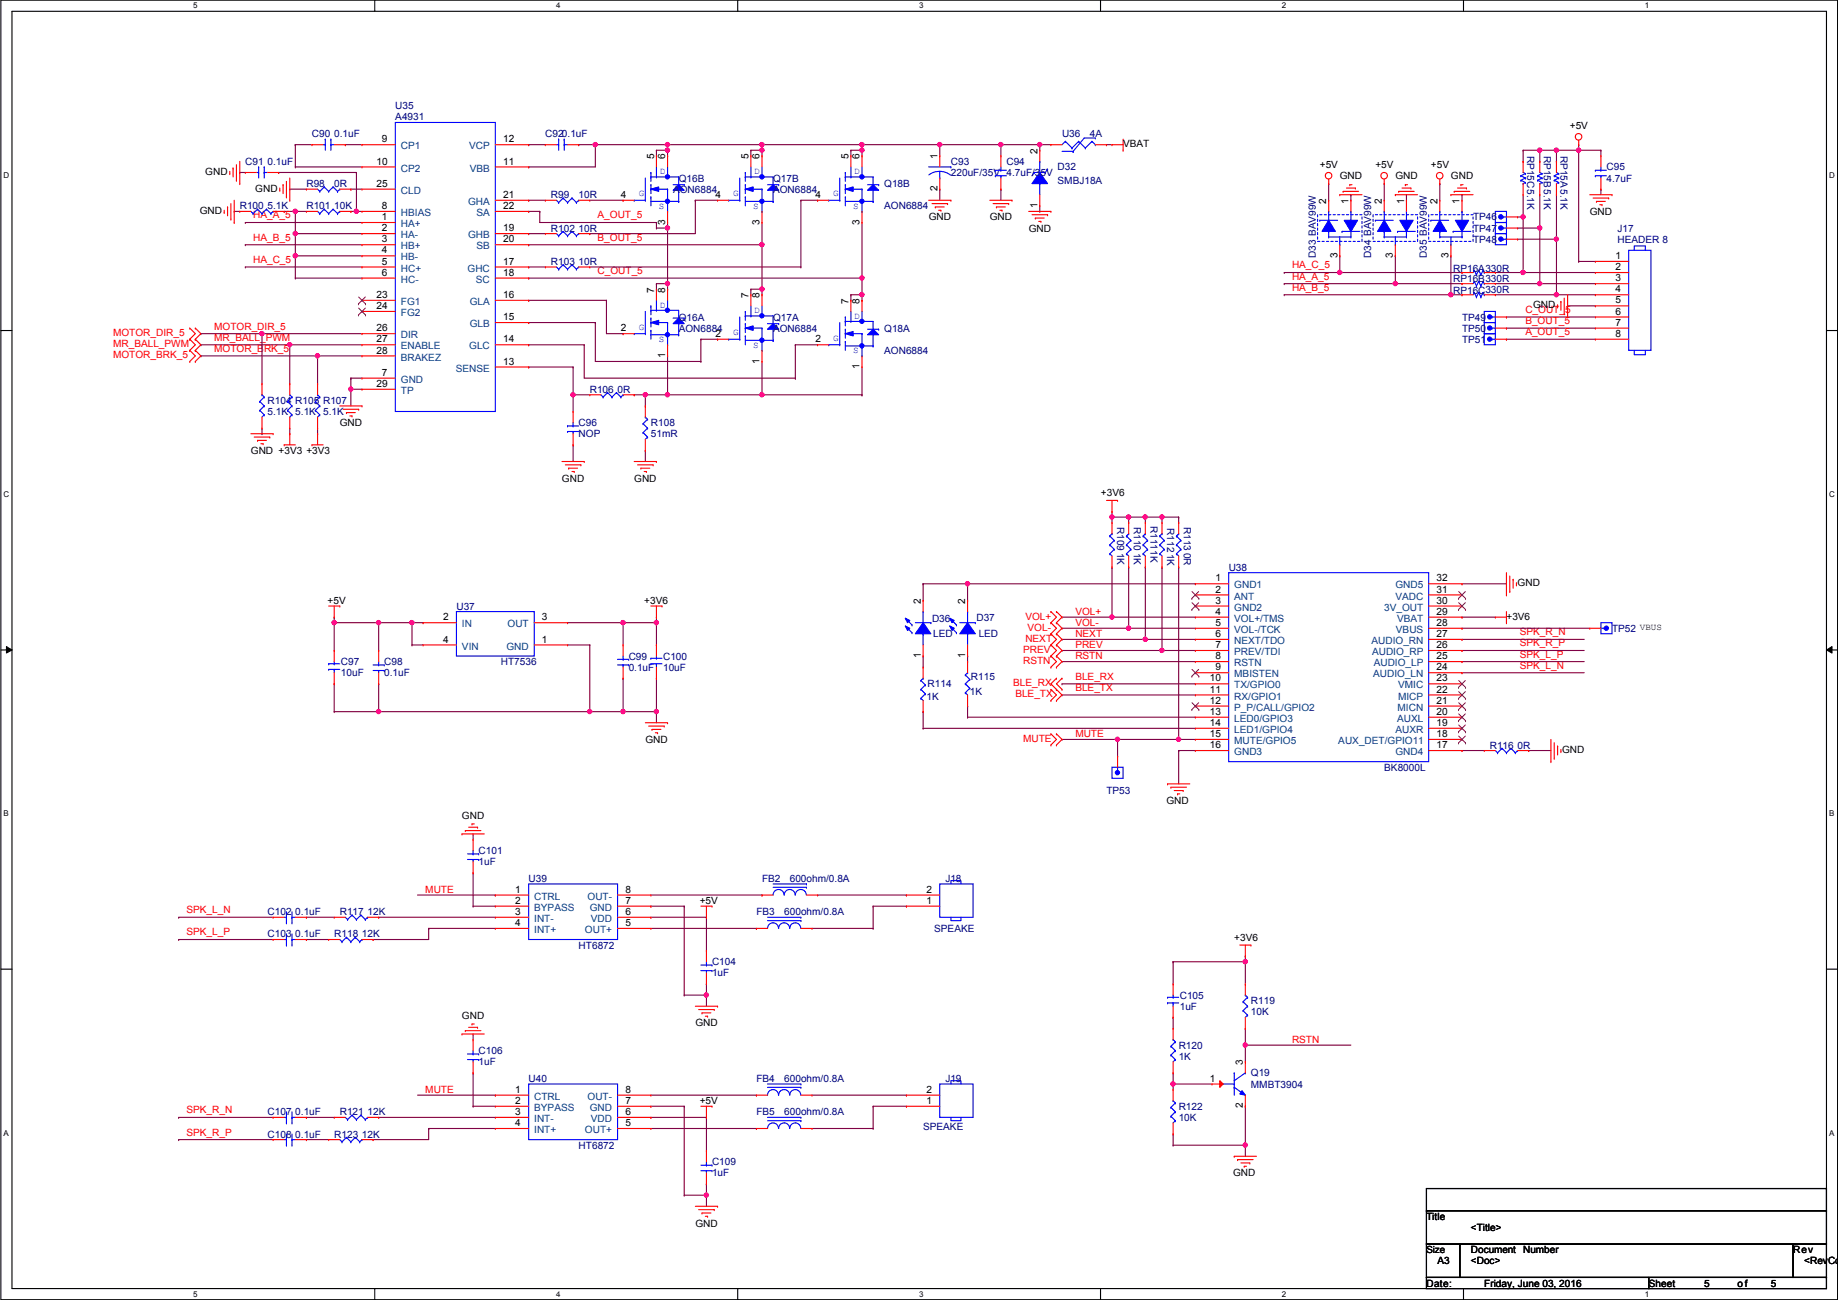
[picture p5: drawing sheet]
<svg xmlns="http://www.w3.org/2000/svg" width="420mm" height="297mm" viewBox="0 0 420 297" stroke-linecap="round" stroke-linejoin="round" font-family="sans-serif">
<defs><g id="words">
<g font-size="2.3" fill="#000080">
<text x="90.4" y="27.5">A4931</text>
<text x="90.4" y="25">U35</text>
<text x="71.3" y="31.3">C90 0.1uF</text>
<text x="124.7" y="31.3">C920.1uF</text>
<text x="242.8" y="31.3">U36</text>
<text x="249.1" y="31.3">4A</text>
<text x="349.1" y="35.6" transform="rotate(90 349.1 35.6)">RP15C5.1K</text>
<text x="352.9" y="35.6" transform="rotate(90 352.9 35.6)">RP15B5.1K</text>
<text x="356.7" y="35.6" transform="rotate(90 356.7 35.6)">RP15A5.1K</text>
<text x="56.1" y="37.7">C91 0.1uF</text>
<text x="155.1" y="41.5">Q16B</text>
<text x="176.7" y="41.5">Q17B</text>
<text x="217.4" y="37.7">C93</text>
<text x="217.4" y="40.2">220uF/35V 4.7uF/35V</text>
<text x="230.1" y="37.7">C94</text>
<text x="241.8" y="38.9">D32</text>
<text x="241.8" y="42">SMBJ18A</text>
<text x="367.2" y="38.9">C95</text>
<text x="367.2" y="41.5">4.7uF</text>
<text x="54.8" y="47.8">R100 5.1K</text>
<text x="70.1" y="42.8">R98</text>
<text x="70.1" y="47.8">R101 10K</text>
<text x="76.4" y="42.8">0R</text>
<text x="125.9" y="45.3">R99</text>
<text x="132.3" y="45.3">10R</text>
<text x="153.9" y="44">AON6884</text>
<text x="176.7" y="44">AON6884</text>
<text x="202.1" y="42.8">Q18B</text>
<text x="202.1" y="47.8">AON6884</text>
<text x="125.9" y="52.9">R102 10R</text>
<text x="336.8" y="50.4">TP46</text>
<text x="336.8" y="52.9">TP47</text>
<text x="369.8" y="52.9">J17</text>
<text x="300.8" y="59" transform="rotate(-90 300.8 59)">D33 BAV99W</text>
<text x="313.5" y="59" transform="rotate(-90 313.5 59)">D34 BAV99W</text>
<text x="326.2" y="59" transform="rotate(-90 326.2 59)">D35 BAV99W</text>
<text x="336.8" y="55.5">TP48</text>
<text x="369.8" y="55.5">HEADER 8</text>
<text x="125.9" y="60.5">R103 10R</text>
<text x="332.2" y="62.1">RP16A330R</text>
<text x="332.2" y="64.3">RP16B330R</text>
<text x="332.2" y="67.1">RP16C330R</text>
<text x="155.1" y="73.2">Q16A</text>
<text x="155.1" y="75.8">AON6884</text>
<text x="176.7" y="73.2">Q17A</text>
<text x="176.7" y="75.8">AON6884</text>
<text x="202.1" y="75.8">Q18A</text>
<text x="334.2" y="73.2">TP49</text>
<text x="334.2" y="75.8">TP50</text>
<text x="202.1" y="80.9">AON6884</text>
<text x="334.2" y="78.3">TP51</text>
<text x="134.8" y="89.7">R106 0R</text>
<text x="61.2" y="92.3">R104 R105 R107</text>
<text x="61.2" y="94.8">5.1K</text>
<text x="67.5" y="94.8">5.1K</text>
<text x="73.9" y="94.8">5.1K</text>
<text x="132.3" y="97.4">C96</text>
<text x="132.3" y="99.9">NOP</text>
<text x="148.8" y="97.4">R108</text>
<text x="148.8" y="99.9">51mR</text>
<text x="255.4" y="120.4" transform="rotate(90 255.4 120.4)">R1091K</text>
<text x="259.2" y="120.4" transform="rotate(90 259.2 120.4)">R1101K</text>
<text x="263" y="120.2" transform="rotate(90 263 120.2)">R1111K</text>
<text x="266.8" y="120.7" transform="rotate(90 266.8 120.7)">R1121K</text>
<text x="270.6" y="120.4" transform="rotate(90 270.6 120.4)">R1130R</text>
<text x="280.9" y="130.4">U38</text>
<text x="104.3" y="139.3">U37</text>
<text x="213.1" y="142.1">D36</text>
<text x="223.2" y="141.8">D37</text>
<text x="213.3" y="145.6">LED</text>
<text x="223.7" y="145.6">LED</text>
<text x="368.5" y="144.4">TP52 VBUS</text>
<text x="77.9" y="152">C97</text>
<text x="77.9" y="154.5">10uF</text>
<text x="87.8" y="152">C98</text>
<text x="87.8" y="154.5">0.1uF</text>
<text x="114.5" y="152">HT7536</text>
<text x="143.7" y="150.7">C99</text>
<text x="143.7" y="153.2">0.1uF</text>
<text x="151.6" y="150.7">C100</text>
<text x="151.6" y="153.2">10uF</text>
<text x="221.9" y="155.3">R115</text>
<text x="211.8" y="159.9">1K</text>
<text x="212" y="157.1">R114</text>
<text x="221.7" y="158.8">1K</text>
<text x="340.6" y="171">R116 0R</text>
<text x="316.4" y="176.1">BK8000L</text>
<text x="252.9" y="181.4">TP53</text>
<text x="109.4" y="195.2">C101</text>
<text x="109.4" y="197.7">1uF</text>
<text x="120.9" y="201.5">U39</text>
<text x="174.2" y="201.5">FB2</text>
<text x="180.5" y="201.5">600ohm/0.8A</text>
<text x="216.1" y="201.5">J18</text>
<text x="61.2" y="209.1">C102 0.1uF</text>
<text x="77.7" y="209.1">R117 12K</text>
<text x="172.9" y="209.1">FB3</text>
<text x="179.3" y="209.1">600ohm/0.8A</text>
<text x="61.2" y="214.2">C103 0.1uF</text>
<text x="76.4" y="214.2">R118 12K</text>
<text x="213.6" y="212.9">SPEAKE</text>
<text x="132.3" y="216.7">HT6872</text>
<text x="162.8" y="220.6">C104</text>
<text x="162.8" y="223.1">1uF</text>
<text x="269.7" y="228.2">C105</text>
<text x="269.7" y="230.7">1uF</text>
<text x="286" y="229.4">R119</text>
<text x="286" y="232">10K</text>
<text x="269.4" y="239.6">R120</text>
<text x="109.4" y="240.9">C106</text>
<text x="109.4" y="243.4">1uF</text>
<text x="269.4" y="242.1">1K</text>
<text x="286" y="246">Q19</text>
<text x="120.9" y="247.2">U40</text>
<text x="172.9" y="247.2">FB4</text>
<text x="179.3" y="247.2">600ohm/0.8A</text>
<text x="216.1" y="247.2">J19</text>
<text x="286" y="248.5">MMBT3904</text>
<text x="61.2" y="254.8">C107 0.1uF</text>
<text x="77.7" y="254.8">R121 12K</text>
<text x="172.9" y="254.8">FB5</text>
<text x="179.3" y="254.8">600ohm/0.8A</text>
<text x="269.4" y="253.6">R122</text>
<text x="269.4" y="256.1">10K</text>
<text x="61.2" y="259.9">C108 0.1uF</text>
<text x="76.4" y="259.9">R123 12K</text>
<text x="132.3" y="262.5">HT6872</text>
<text x="211" y="258.1">SPEAKE</text>
<text x="162.8" y="266.3">C109</text>
<text x="162.8" y="268.8">1uF</text>
</g>
<g font-size="2.3">
<text x="358.8" y="29.5">+5V</text>
<text x="87.3" y="32.5">9</text>
<text x="115" y="32.5">12</text>
<text x="237.1" y="35.1" transform="rotate(-90 237.1 35.1)">2</text>
<text x="256.7" y="33.6">VBAT</text>
<text x="46.9" y="40">GND</text>
<text x="86.1" y="37.6">10</text>
<text x="115" y="37.6">11</text>
<text x="149.5" y="36.4" transform="rotate(-90 149.5 36.4)">5</text>
<text x="152" y="36.4" transform="rotate(-90 152 36.4)">6</text>
<text x="171.1" y="36.4" transform="rotate(-90 171.1 36.4)">5</text>
<text x="173.6" y="36.4" transform="rotate(-90 173.6 36.4)">6</text>
<text x="194" y="36.4" transform="rotate(-90 194 36.4)">5</text>
<text x="196.5" y="36.4" transform="rotate(-90 196.5 36.4)">6</text>
<text x="214.3" y="36.4" transform="rotate(-90 214.3 36.4)">1</text>
<text x="301.7" y="38.4">+5V</text>
<text x="306.3" y="41">GND</text>
<text x="314.4" y="38.4">+5V</text>
<text x="319" y="41">GND</text>
<text x="327.1" y="38.4">+5V</text>
<text x="331.7" y="41">GND</text>
<text x="58.4" y="43.8">GND</text>
<text x="86.1" y="42.7">25</text>
<text x="87.3" y="47.8">8</text>
<text x="115" y="45.2">21</text>
<text x="115" y="47.8">22</text>
<text x="141.9" y="45.2">4</text>
<text x="163.5" y="45.2">4</text>
<text x="186.4" y="45.2">4</text>
<text x="214.3" y="43.7" transform="rotate(-90 214.3 43.7)">2</text>
<text x="237.1" y="47.5" transform="rotate(-90 237.1 47.5)">1</text>
<text x="303.2" y="46.5" transform="rotate(-90 303.2 46.5)">2</text>
<text x="308.3" y="46.5" transform="rotate(-90 308.3 46.5)">1</text>
<text x="315.9" y="46.5" transform="rotate(-90 315.9 46.5)">2</text>
<text x="321" y="46.5" transform="rotate(-90 321 46.5)">1</text>
<text x="328.6" y="46.5" transform="rotate(-90 328.6 46.5)">2</text>
<text x="333.7" y="46.5" transform="rotate(-90 333.7 46.5)">1</text>
<text x="45.7" y="48.9">GND</text>
<text x="87.3" y="50.3">1</text>
<text x="87.3" y="52.8">2</text>
<text x="115" y="52.8">19</text>
<text x="152" y="51.4" transform="rotate(-90 152 51.4)">3</text>
<text x="173.6" y="51.4" transform="rotate(-90 173.6 51.4)">3</text>
<text x="196.5" y="51.4" transform="rotate(-90 196.5 51.4)">3</text>
<text x="212.3" y="50.4">GND</text>
<text x="226.3" y="50.4">GND</text>
<text x="235.2" y="52.9">GND</text>
<text x="363.4" y="49.1">GND</text>
<text x="87.3" y="55.4">3</text>
<text x="87.3" y="57.9">4</text>
<text x="115" y="55.4">20</text>
<text x="305.7" y="59" transform="rotate(-90 305.7 59)">3</text>
<text x="318.4" y="59" transform="rotate(-90 318.4 59)">3</text>
<text x="331.1" y="59" transform="rotate(-90 331.1 59)">3</text>
<text x="369.3" y="59.2">1</text>
<text x="87.3" y="60.5">5</text>
<text x="87.3" y="63">6</text>
<text x="115" y="60.5">17</text>
<text x="115" y="63">18</text>
<text x="369.3" y="61.7">2</text>
<text x="369.3" y="64.3">3</text>
<text x="86.1" y="68.1">23</text>
<text x="86.1" y="70.6">24</text>
<text x="115" y="68.1">16</text>
<text x="149.5" y="66.8" transform="rotate(-90 149.5 66.8)">7</text>
<text x="152" y="66.8" transform="rotate(-90 152 66.8)">8</text>
<text x="171.1" y="68.1" transform="rotate(-90 171.1 68.1)">7</text>
<text x="173.6" y="68.1" transform="rotate(-90 173.6 68.1)">8</text>
<text x="194" y="69.4" transform="rotate(-90 194 69.4)">7</text>
<text x="196.5" y="69.4" transform="rotate(-90 196.5 69.4)">8</text>
<text x="350.5" y="70.4">GND</text>
<text x="369.3" y="66.8">4</text>
<text x="369.3" y="69.3">5</text>
<text x="369.3" y="71.9">6</text>
<text x="86.1" y="75.7">26</text>
<text x="115" y="73.2">15</text>
<text x="141.9" y="75.7">2</text>
<text x="163.5" y="77">2</text>
<text x="369.3" y="74.4">7</text>
<text x="369.3" y="77">8</text>
<text x="86.1" y="78.2">27</text>
<text x="86.1" y="80.8">28</text>
<text x="115" y="83.3">13</text>
<text x="115" y="78.2">14</text>
<text x="152" y="81.8" transform="rotate(-90 152 81.8)">1</text>
<text x="173.6" y="83.1" transform="rotate(-90 173.6 83.1)">1</text>
<text x="186.4" y="78.2">2</text>
<text x="86.1" y="88.4">29</text>
<text x="87.3" y="85.9">7</text>
<text x="196.5" y="84.4" transform="rotate(-90 196.5 84.4)">1</text>
<text x="77.7" y="97.4">GND</text>
<text x="57.4" y="103.7">GND +3V3 +3V3</text>
<text x="128.5" y="110.1">GND</text>
<text x="145" y="110.1">GND</text>
<text x="251.7" y="113.4">+3V6</text>
<text x="210.5" y="138" transform="rotate(-90 210.5 138)">2</text>
<text x="220.6" y="138" transform="rotate(-90 220.6 138)">2</text>
<text x="277.8" y="132.8">1</text>
<text x="277.8" y="135.4">2</text>
<text x="277.8" y="137.9">3</text>
<text x="328.4" y="132.8">32</text>
<text x="328.4" y="135.4">31</text>
<text x="328.4" y="137.9">30</text>
<text x="346.9" y="133.9">GND</text>
<text x="74.9" y="138">+5V</text>
<text x="101.3" y="141.7">2</text>
<text x="123.9" y="141.7">3</text>
<text x="147.3" y="138">+3V6</text>
<text x="277.8" y="140.5">4</text>
<text x="277.8" y="143">5</text>
<text x="328.4" y="140.5">29</text>
<text x="328.4" y="143">28</text>
<text x="344.4" y="141.6">+3V6</text>
<text x="101.3" y="146.8">4</text>
<text x="123.9" y="146.8">1</text>
<text x="277.8" y="145.5">6</text>
<text x="277.8" y="148.1">7</text>
<text x="328.4" y="145.5">27</text>
<text x="328.4" y="148.1">26</text>
<text x="210.5" y="150.4" transform="rotate(-90 210.5 150.4)">1</text>
<text x="220.6" y="150.4" transform="rotate(-90 220.6 150.4)">1</text>
<text x="276.6" y="155.7">10</text>
<text x="277.8" y="150.6">8</text>
<text x="277.8" y="153.2">9</text>
<text x="328.4" y="150.6">25</text>
<text x="328.4" y="153.2">24</text>
<text x="328.4" y="155.7">23</text>
<text x="276.6" y="158.2">11</text>
<text x="276.6" y="160.8">12</text>
<text x="328.4" y="158.2">22</text>
<text x="328.4" y="160.8">21</text>
<text x="276.6" y="163.3">13</text>
<text x="276.6" y="165.9">14</text>
<text x="328.4" y="163.3">20</text>
<text x="328.4" y="165.9">19</text>
<text x="147.5" y="169.8">GND</text>
<text x="276.6" y="168.4">15</text>
<text x="276.6" y="170.9">16</text>
<text x="328.4" y="168.4">18</text>
<text x="328.4" y="170.9">17</text>
<text x="357.1" y="172">GND</text>
<text x="266.6" y="183.7">GND</text>
<text x="105.6" y="187">GND</text>
<text x="117.8" y="204">1</text>
<text x="142.9" y="204">8</text>
<text x="211.8" y="204">2</text>
<text x="117.8" y="206.5">2</text>
<text x="117.8" y="209">3</text>
<text x="142.9" y="209">6</text>
<text x="142.9" y="206.5">7</text>
<text x="160" y="206.6">+5V</text>
<text x="211.8" y="206.5">1</text>
<text x="117.8" y="211.6">4</text>
<text x="142.9" y="211.6">5</text>
<text x="282.1" y="215">+3V6</text>
<text x="105.6" y="232.7">GND</text>
<text x="159" y="234.5">GND</text>
<text x="284.1" y="243.4" transform="rotate(-90 284.1 243.4)">3</text>
<text x="117.8" y="249.7">1</text>
<text x="142.9" y="249.7">8</text>
<text x="211.8" y="249.7">2</text>
<text x="276.6" y="247.1">1</text>
<text x="117.8" y="252.2">2</text>
<text x="117.8" y="254.8">3</text>
<text x="117.8" y="257.3">4</text>
<text x="142.9" y="257.3">5</text>
<text x="142.9" y="254.8">6</text>
<text x="142.9" y="252.2">7</text>
<text x="160" y="252.3">+5V</text>
<text x="211.8" y="252.2">1</text>
<text x="284.1" y="253.3" transform="rotate(-90 284.1 253.3)">2</text>
<text x="281.9" y="268.8">GND</text>
<text x="159" y="280.2">GND</text>
<text x="326.1" y="278.7">Title</text>
<text x="336.2" y="281.3">&lt;Title&gt;</text>
<text x="336.2" y="286.3">Document</text>
<text x="348.2" y="286.3">Number</text>
<text x="409.9" y="286.3">Rev</text>
<text x="326.1" y="294">Date:</text>
<text x="328.6" y="288.9">A3</text>
<text x="336.2" y="288.9">&lt;Doc&gt;</text>
<text x="339.3" y="294">Friday, June 03, 2016</text>
<text x="376.9" y="294">Sheet</text>
<text x="389.6" y="294">5</text>
<text x="397.2" y="294">of</text>
<text x="404.8" y="294">5</text>
<text x="412.4" y="288.9">&lt;RevCod</text>
</g>
<g font-size="2.3" fill="#004080">
<text x="91.6" y="34.1">CP1</text>
<text x="107.3" y="34.1">VCP</text>
<text x="91.6" y="39.2">CP2</text>
<text x="107.4" y="39.2">VBB</text>
<text x="91.6" y="44.3">CLD</text>
<text x="107" y="46.8">GHA</text>
<text x="91.6" y="51.9">HA+</text>
<text x="91.6" y="49.4">HBIAS</text>
<text x="108.9" y="49.4">SA</text>
<text x="91.6" y="54.4">HA-</text>
<text x="91.6" y="57">HB+</text>
<text x="91.6" y="59.5">HB-</text>
<text x="107" y="54.4">GHB</text>
<text x="108.9" y="57">SB</text>
<text x="91.6" y="62.1">HC+</text>
<text x="91.6" y="64.6">HC-</text>
<text x="106.9" y="62.1">GHC</text>
<text x="108.8" y="64.6">SC</text>
<text x="91.6" y="69.7">FG1</text>
<text x="107.4" y="69.7">GLA</text>
<text x="91.6" y="72.2">FG2</text>
<text x="91.6" y="77.3">DIR</text>
<text x="107.4" y="74.8">GLB</text>
<text x="91.6" y="79.8">ENABLE</text>
<text x="91.6" y="82.4">BRAKEZ</text>
<text x="107.3" y="79.8">GLC</text>
<text x="91.6" y="87.5">GND</text>
<text x="104.2" y="84.9">SENSE</text>
<text x="91.6" y="90">TP</text>
<text x="282.1" y="134.5">GND1</text>
<text x="282.1" y="137">ANT</text>
<text x="319" y="134.5">GND5</text>
<text x="319" y="137">VADC</text>
<text x="105.6" y="143.3">IN</text>
<text x="116" y="143.3">OUT</text>
<text x="282.1" y="139.5">GND2</text>
<text x="282.1" y="142.1">VOL+/TMS</text>
<text x="316.4" y="139.5">3V_OUT</text>
<text x="319.4" y="142.1">VBAT</text>
<text x="105.6" y="148.4">VIN</text>
<text x="115.8" y="148.4">GND</text>
<text x="282.1" y="144.6">VOL-/TCK</text>
<text x="282.1" y="147.2">NEXT/TDO</text>
<text x="282.1" y="149.7">PREV/TDI</text>
<text x="313.5" y="147.2">AUDIO_RN</text>
<text x="313.6" y="149.7">AUDIO_RP</text>
<text x="319.1" y="144.6">VBUS</text>
<text x="282.1" y="152.2">RSTN</text>
<text x="282.1" y="154.8">MBISTEN</text>
<text x="313.9" y="154.8">AUDIO_LN</text>
<text x="314" y="152.2">AUDIO_LP</text>
<text x="282.1" y="157.3">TX/GPIO0</text>
<text x="282.1" y="159.9">RX/GPIO1</text>
<text x="319.6" y="157.3">VMIC</text>
<text x="319.6" y="159.9">MICP</text>
<text x="282.1" y="162.4">P_P/CALL/GPIO2</text>
<text x="282.1" y="164.9">LED0/GPIO3</text>
<text x="282.1" y="167.5">LED1/GPIO4</text>
<text x="319" y="167.5">AUXR</text>
<text x="319.4" y="164.9">AUXL</text>
<text x="319.5" y="162.4">MICN</text>
<text x="282.1" y="170">MUTE/GPIO5</text>
<text x="282.1" y="172.6">GND3</text>
<text x="305.9" y="170">AUX_DET/GPIO11</text>
<text x="319" y="172.6">GND4</text>
<text x="122.1" y="205.6">CTRL</text>
<text x="122.1" y="208.1">BYPASS</text>
<text x="134.3" y="205.6">OUT-</text>
<text x="134.8" y="208.1">GND</text>
<text x="122.1" y="210.7">INT-</text>
<text x="122.1" y="213.2">INT+</text>
<text x="133.7" y="213.2">OUT+</text>
<text x="135.1" y="210.7">VDD</text>
<text x="122.1" y="251.3">CTRL</text>
<text x="134.3" y="251.3">OUT-</text>
<text x="122.1" y="253.8">BYPASS</text>
<text x="122.1" y="256.4">INT-</text>
<text x="134.8" y="253.8">GND</text>
<text x="135.1" y="256.4">VDD</text>
<text x="122.1" y="258.9">INT+</text>
<text x="133.7" y="258.9">OUT+</text>
</g>
<g font-size="2.3" fill="#f00">
<text x="57.9" y="49.9">HA_A_5</text>
<text x="136.6" y="49.9">A_OUT_5</text>
<text x="57.9" y="55">HA_B_5</text>
<text x="136.6" y="55">B_OUT_5</text>
<text x="57.9" y="60.1">HA_C_5</text>
<text x="136.6" y="62.6">C_OUT_5</text>
<text x="295.3" y="63.9">HA_A_5</text>
<text x="295.3" y="61.3">HA_C_5</text>
<text x="295.3" y="66.4">HA_B_5</text>
<text x="348.7" y="71.5">C_OUT_5</text>
<text x="25.9" y="76.8">MOTOR_DIR_5</text>
<text x="49" y="77.9">MR_BALL_PWM</text>
<text x="49" y="75.3">MOTOR_DIR_5</text>
<text x="348.7" y="74">B_OUT_5</text>
<text x="348.7" y="76.6">A_OUT_5</text>
<text x="25.9" y="79.3">MR_BALL_PWM</text>
<text x="25.9" y="81.9">MOTOR_BRK_5</text>
<text x="49" y="80.4">MOTOR_BRK_5</text>
<text x="234.4" y="141.6">VOL+</text>
<text x="245.8" y="140.5">VOL+</text>
<text x="245.8" y="143">VOL-</text>
<text x="233.9" y="149.2">PREV</text>
<text x="234.4" y="146.6">NEXT</text>
<text x="234.9" y="144.1">VOL-</text>
<text x="245.8" y="145.6">NEXT</text>
<text x="245.8" y="148.1">PREV</text>
<text x="347.4" y="147.7">SPK_R_P</text>
<text x="347.4" y="145.2">SPK_R_N</text>
<text x="233.9" y="151.7">RSTN</text>
<text x="245.8" y="150.7">RSTN</text>
<text x="245.8" y="155.3">BLE_RX</text>
<text x="347.4" y="150.2">SPK_L_P</text>
<text x="347.4" y="152.8">SPK_L_N</text>
<text x="231.6" y="156.8">BLE_RX</text>
<text x="232.1" y="159.3">BLE_TX</text>
<text x="245.8" y="157.9">BLE_TX</text>
<text x="233.9" y="169.5">MUTE</text>
<text x="245.8" y="168.4">MUTE</text>
<text x="42.6" y="208.7">SPK_L_N</text>
<text x="97.2" y="204">MUTE</text>
<text x="42.6" y="213.7">SPK_L_P</text>
<text x="295.3" y="238.3">RSTN</text>
<text x="97.2" y="249.7">MUTE</text>
<text x="42.6" y="254.4">SPK_R_N</text>
<text x="42.6" y="259.5">SPK_R_P</text>
</g>
<text font-size="2.2" x="326.1" y="286.3">Size</text>
<g font-size="2.1" fill="#00f">
<text x="150.8" y="39.8">D</text>
<text x="172.4" y="39.8">D</text>
<text x="195.3" y="39.8">D</text>
<text x="146" y="44.9">G</text>
<text x="150.6" y="47.7">S</text>
<text x="167.6" y="44.9">G</text>
<text x="172.2" y="47.7">S</text>
<text x="190.4" y="44.9">G</text>
<text x="195" y="47.7">S</text>
<text x="150.8" y="70.3">D</text>
<text x="172.4" y="71.5">D</text>
<text x="146" y="75.4">G</text>
<text x="167.6" y="76.6">G</text>
<text x="190.4" y="77.9">G</text>
<text x="195.3" y="72.8">D</text>
<text x="150.6" y="78.1">S</text>
<text x="172.2" y="79.4">S</text>
<text x="195" y="80.7">S</text>
</g>
<g font-size="1.8">
<text x="44.2" y="1.9">5</text>
<text x="127.1" y="1.9">4</text>
<text x="210.1" y="1.9">3</text>
<text x="293" y="1.9">2</text>
<text x="376" y="1.9">1</text>
<text x=".8" y="40.6">D</text>
<text x="418.2" y="40.6">D</text>
<text x=".8" y="113.6">C</text>
<text x="418.2" y="113.6">C</text>
<text x=".8" y="186.6">B</text>
<text x="418.2" y="186.6">B</text>
<text x=".8" y="259.5">A</text>
<text x="418.2" y="259.5">A</text>
<text x="44.2" y="296.3">5</text>
<text x="127.1" y="296.3">4</text>
<text x="210.1" y="296.3">3</text>
<text x="293" y="296.3">2</text>
<text x="376" y="296.3">1</text>
</g>
</g></defs>
<path d="M.2 0h419.9v297h-419.9zM2.7 2.6h414.8v291.8h-414.8z" fill="none" stroke="#000" stroke-width=".25"/>
<g fill="#fff">
<path d="M44.2 .3h1v2h-1z"/>
<path d="M44.2 294.7h1v2h-1z"/>
</g>
<path d="M85.7 0v2.6M85.7 294.4v2.6" fill="none" stroke="#000" stroke-width=".25"/>
<g fill="#fff">
<path d="M127.1 .3h1v2h-1z"/>
<path d="M127.1 294.7h1v2h-1z"/>
</g>
<path d="M168.6 0v2.6M168.6 294.4v2.6" fill="none" stroke="#000" stroke-width=".25"/>
<g fill="#fff">
<path d="M210.1 .3h1v2h-1z"/>
<path d="M210.1 294.7h1v2h-1z"/>
</g>
<path d="M251.6 0v2.6M251.6 294.4v2.6" fill="none" stroke="#000" stroke-width=".25"/>
<g fill="#fff">
<path d="M293 .3h1v2h-1z"/>
<path d="M293 294.7h1v2h-1z"/>
</g>
<path d="M334.5 0v2.6M334.5 294.4v2.6" fill="none" stroke="#000" stroke-width=".25"/>
<g fill="#fff">
<path d="M376 .3h1v2h-1z"/>
<path d="M376 294.7h1v2h-1z"/>
<path d="M.8 39h1.3v2h-1.3z"/>
<path d="M418.2 39h1.2v2h-1.2z"/>
<path d="M.8 112h1.3v2h-1.3z"/>
<path d="M418.2 112h1.2v2h-1.2z"/>
</g>
<path d="M.2 75.5h2.5M417.5 75.5h2.6" fill="none" stroke="#000" stroke-width=".25"/>
<g fill="#fff">
<path d="M.8 185h1.2v1.9h-1.2z"/>
<path d="M418.2 185h1.1v1.9h-1.1z"/>
</g>
<path d="M.2 148.5h2.5M417.5 148.5h2.6" fill="none" stroke="#000" stroke-width=".25"/>
<path d="M1.5 147.7l1.2 .8-1.2 .7zM417.5 148.5l1.3-.8v1.5z" fill="#000"/>
<path d="M1.5 147.7l1.2 .8-1.2 .7zM417.5 148.5l1.3-.8v1.5z" fill="none" stroke="#000" stroke-width=".23"/>
<g fill="#fff">
<path d="M.8 257.9h1.2v2h-1.2z"/>
<path d="M418.2 257.9h1.1v2h-1.1z"/>
</g>
<path d="M.2 221.4h2.5M417.5 221.4h2.6" fill="none" stroke="#000" stroke-width=".25"/>
<g fill="none" stroke="#800040" stroke-width=".25">
<path d="M306.3 58.5h.1M306.3 58.5v3.8M319 58.5h.1M319 58.5v6.3h-25.4M293.6 64.8h.1M348.2 62.3h.1M348.2 62.3h16.5M352 64.8h.1M352 64.8h12.7M355.8 67.4h.1M355.8 67.4h8.9M66.2 99.1h.1"/>
<path d="M66.2 97.8v1.3M72.6 99.1h.1M72.6 97.8v1.3"/>
</g>
<circle cx="318.9" cy="64.8" r=".49" fill="#f0f"/>
<circle cx="318.9" cy="64.8" r=".49" fill="none" stroke="#f0f" stroke-width=".25"/>
<path d="M331.7 58.5h.1M331.7 58.5v8.9h-38.1M293.6 67.4h.1" fill="none" stroke="#800040" stroke-width=".25"/>
<circle cx="331.6" cy="67.3" r=".49" fill="#f0f"/>
<circle cx="331.6" cy="67.3" r=".49" fill="none" stroke="#f0f" stroke-width=".25"/>
<g fill="none" stroke="#800040" stroke-width=".25">
<path d="M237.7 33.1h.1M237.7 33.1h2.5M303.7 42h.1M303.7 42v3.8M308.8 44.5h.1M308.8 44.5v1.3M316.4 42h.1M316.4 42v3.8M321.5 44.5h.1M321.5 44.5v1.3M329.1 42h.1M329.1 42v3.8"/>
<path d="M334.2 44.5h.1M334.2 44.5v1.3"/>
</g>
<circle cx="237.7" cy="33" r=".49" fill="#f0f"/>
<circle cx="237.7" cy="33" r=".49" fill="none" stroke="#f0f" stroke-width=".25"/>
<g fill="none" stroke="#800040" stroke-width=".25">
<path d="M136.1 33.1h16.5M152.6 33.1h.1M228.8 33.1h.1M228.8 33.1h8.9M237.7 33.1h.1M237.7 33.1v1.2M252.9 33.1h.1M252.9 33.1h1.3M80.2 48.3h.1M80.2 48.3h1.3M237.7 48.3h.1M237.7 47v1.3"/>
<path d="M293.6 62.3h.1M293.6 62.3h40.6M334.2 62.3h.1"/>
</g>
<circle cx="306.2" cy="62.2" r=".49" fill="#f0f"/>
<circle cx="306.2" cy="62.2" r=".49" fill="none" stroke="#f0f" stroke-width=".25"/>
<g fill="none" stroke="#800040" stroke-width=".25">
<path d="M67.5 38.1h.1M67.5 33.1h.1M67.5 33.1h3.8M67.5 38.1h15.3M67.5 33.1v5M78.9 33.1h.1M78.9 33.1h3.9M66.2 43.2h.1M66.2 43.2h3.9M67.5 53.4h.1M67.5 53.4h15.3M80.2 43.2h.1"/>
<path d="M80.2 43.2h2.6M81.5 48.3h.1M81.5 48.3h1.3"/>
</g>
<circle cx="67.5" cy="53.4" r=".49" fill="#f0f"/>
<circle cx="67.5" cy="53.4" r=".49" fill="none" stroke="#f0f" stroke-width=".25"/>
<path d="M67.5 48.3h.1M67.5 48.3v5.1M67.5 48.3h2.6" fill="none" stroke="#800040" stroke-width=".25"/>
<circle cx="67.5" cy="48.3" r=".49" fill="#f0f"/>
<circle cx="67.5" cy="48.3" r=".49" fill="none" stroke="#f0f" stroke-width=".25"/>
<path d="M67.5 58.5h.1M67.5 58.5h15.3" fill="none" stroke="#800040" stroke-width=".25"/>
<circle cx="67.5" cy="58.4" r=".49" fill="#f0f"/>
<circle cx="67.5" cy="58.4" r=".49" fill="none" stroke="#f0f" stroke-width=".25"/>
<g fill="none" stroke="#800040" stroke-width=".25">
<path d="M214.8 33.1h.1M214.8 33.1v2.5M214.8 33.1h14M228.8 33.1h.1M228.8 33.1v2.5M53.5 48.3h.1M53.5 48.3h1.3M56.1 50.8h.1M56.1 55.9h.1M56.1 50.8h26.7M56.1 55.9h26.7M65 48.3h.1"/>
<path d="M65 48.3h2.5M67.5 53.4h.1M67.5 58.5h.1M67.5 53.4v10.1M214.8 43.2h.1M214.8 43.2v2.6M56.1 61h.1M56.1 61h26.7M59.9 76.2h.1M59.9 76.2h22.9M66.2 78.8h.1M66.2 78.8h16.6"/>
<path d="M67.5 63.5h.1M67.5 63.5h15.3M319 64.8h15.2M331.7 67.4h2.5M334.2 64.8h.1M334.2 67.4h.1M72.6 81.3h.1M72.6 81.3h10.2"/>
</g>
<circle cx="228.8" cy="33" r=".49" fill="#f0f"/>
<circle cx="228.8" cy="33" r=".49" fill="none" stroke="#f0f" stroke-width=".25"/>
<path d="M80.2 86.4h.1M80.2 88.9h.1M80.2 86.4h2.6M80.2 88.9v3.9M80.2 88.9h2.6" fill="none" stroke="#800040" stroke-width=".25"/>
<circle cx="80.2" cy="88.9" r=".49" fill="#f0f"/>
<circle cx="80.2" cy="88.9" r=".49" fill="none" stroke="#f0f" stroke-width=".25"/>
<path d="M120.9 33.1h.1M120.9 33.1h3.8M132.3 33.1h.1M132.3 33.1h3.8M228.8 43.2h.1M228.8 43.2v2.6" fill="none" stroke="#800040" stroke-width=".25"/>
<circle cx="136.1" cy="33" r=".49" fill="#f0f"/>
<circle cx="136.1" cy="33" r=".49" fill="none" stroke="#f0f" stroke-width=".25"/>
<g fill="none" stroke="#800040" stroke-width=".25">
<path d="M54.8 39.4h.1M54.8 39.4h1.3M63.7 39.4h.1M63.7 39.4h17.8M120.9 38.1h.1M136.1 33.1h.1M136.1 33.1v5h-15.2M120.9 45.8h.1M120.9 48.3h.1M120.9 53.4h.1M120.9 55.9h.1M120.9 45.8h3.8"/>
<path d="M120.9 48.3h2.5M120.9 53.4h3.8M120.9 55.9h53.3M123.4 48.3h.1M123.4 48.3v2.5h26.7M134.8 53.4h.1M134.8 45.8h7.6M142.4 45.8h.1M150.1 50.8h.1M159 45.8h.1M159 45.8v7.6h-24.2M80.2 86.4h.1"/>
<path d="M80.2 86.4v2.5"/>
</g>
<circle cx="174.2" cy="55.9" r=".49" fill="#f0f"/>
<circle cx="174.2" cy="55.9" r=".49" fill="none" stroke="#f0f" stroke-width=".25"/>
<path d="M45.9 78.8h.1M45.9 78.8h20.3M66.2 78.8h.1M66.2 78.8v8.9" fill="none" stroke="#800040" stroke-width=".25"/>
<circle cx="66.2" cy="78.8" r=".49" fill="#f0f"/>
<circle cx="66.2" cy="78.8" r=".49" fill="none" stroke="#f0f" stroke-width=".25"/>
<path d="M120.9 61h.1M120.9 63.5h.1M120.9 61h3.8M120.9 63.5h76.2M72.6 81.3h.1M72.6 81.3v6.4" fill="none" stroke="#800040" stroke-width=".25"/>
<circle cx="197" cy="63.5" r=".49" fill="#f0f"/>
<circle cx="197" cy="63.5" r=".49" fill="none" stroke="#f0f" stroke-width=".25"/>
<path d="M45.9 81.3h.1M45.9 81.3h26.7" fill="none" stroke="#800040" stroke-width=".25"/>
<circle cx="72.6" cy="81.3" r=".49" fill="#f0f"/>
<circle cx="72.6" cy="81.3" r=".49" fill="none" stroke="#f0f" stroke-width=".25"/>
<g fill="none" stroke="#800040" stroke-width=".25">
<path d="M120.9 68.6h.1M120.9 73.7h.1M120.9 78.8h.1M120.9 68.6h17.7M120.9 73.7h15.2M120.9 78.8h12.7M133.6 78.8h.1M133.6 78.8v7.6h48.2M136.1 73.7h.1M136.1 73.7v8.9M138.6 68.6h.1M138.6 68.6v7.6h3.8"/>
<path d="M142.4 76.2h.1M344.4 72.4h.1M344.4 75h.1M344.4 77.5h.1M344.4 72.4h20.3M344.4 75h20.3M344.4 77.5h20.3M358.3 69.9h.1M358.3 69.9h6.4M145 90.2h.1M145 90.2h7.6M147.5 90.2h.1"/>
<path d="M147.5 90.2v2.6M152.6 90.2h.1M181.8 86.4h.1"/>
</g>
<circle cx="147.5" cy="90.2" r=".49" fill="#f0f"/>
<circle cx="147.5" cy="90.2" r=".49" fill="none" stroke="#f0f" stroke-width=".25"/>
<path d="M131 90.2h.1M131 90.2h3.8" fill="none" stroke="#800040" stroke-width=".25"/>
<circle cx="131" cy="90.2" r=".49" fill="#f0f"/>
<circle cx="131" cy="90.2" r=".49" fill="none" stroke="#f0f" stroke-width=".25"/>
<path d="M81.5 39.4h.1M81.5 39.4v8.9M120.9 83.9h.1M120.9 83.9h10.1M131 90.2h.1M131 83.9h.1M131 83.9v10.1M131 101.6h.1M131 101.6v3.9M147.5 102.9h.1M147.5 102.9v2.6" fill="none" stroke="#800040" stroke-width=".25"/>
<circle cx="81.5" cy="48.3" r=".49" fill="#f0f"/>
<circle cx="81.5" cy="48.3" r=".49" fill="none" stroke="#f0f" stroke-width=".25"/>
<path d="M59.9 76.2h.1M59.9 76.2v11.5M59.9 99.1h.1M59.9 97.8v1.3" fill="none" stroke="#800040" stroke-width=".25"/>
<circle cx="59.9" cy="76.2" r=".49" fill="#f0f"/>
<circle cx="59.9" cy="76.2" r=".49" fill="none" stroke="#f0f" stroke-width=".25"/>
<path d="M346.9 49.6h1.3M346.9 52.1h5.1M346.9 54.7h8.9M348.2 49.6h.1M348.2 44.5v17.8M352 52.1h.1M352 44.5v7.6M355.8 54.7h.1M355.8 44.5v10.2M45.9 76.2h.1M45.9 76.2h14" fill="none" stroke="#800040" stroke-width=".25"/>
<circle cx="348.2" cy="62.2" r=".49" fill="#f0f"/>
<circle cx="348.2" cy="62.2" r=".49" fill="none" stroke="#f0f" stroke-width=".25"/>
<circle cx="348.2" cy="49.5" r=".49" fill="#f0f"/>
<circle cx="348.2" cy="49.5" r=".49" fill="none" stroke="#f0f" stroke-width=".25"/>
<path d="M352 52.1h.1M352 52.1v12.7" fill="none" stroke="#800040" stroke-width=".25"/>
<circle cx="352" cy="52.1" r=".49" fill="#f0f"/>
<circle cx="352" cy="52.1" r=".49" fill="none" stroke="#f0f" stroke-width=".25"/>
<path d="M355.8 54.7h.1M355.8 54.7v12.7" fill="none" stroke="#800040" stroke-width=".25"/>
<circle cx="355.8" cy="67.3" r=".49" fill="#f0f"/>
<circle cx="355.8" cy="67.3" r=".49" fill="none" stroke="#f0f" stroke-width=".25"/>
<circle cx="355.8" cy="54.6" r=".49" fill="#f0f"/>
<circle cx="355.8" cy="54.6" r=".49" fill="none" stroke="#f0f" stroke-width=".25"/>
<g fill="none" stroke="#800040" stroke-width=".25">
<path d="M348.2 36.9h.1M348.2 34.3h.1M348.2 34.3v2.6M348.2 34.3h3.8v2.6M352 36.9h.1M355.8 34.3h.1M355.8 36.9h.1M355.8 34.3h10.2M355.8 34.3v2.6M360.9 34.3h.1M360.9 33.1h.1M360.9 33.1v1.2"/>
<path d="M366 34.3h.1M366 34.3v1.3"/>
</g>
<circle cx="355.8" cy="34.3" r=".49" fill="#f0f"/>
<circle cx="355.8" cy="34.3" r=".49" fill="none" stroke="#f0f" stroke-width=".25"/>
<path d="M352 34.3h.1M352 34.3h3.8M366 43.2h.1M366 43.2v1.3" fill="none" stroke="#800040" stroke-width=".25"/>
<circle cx="352" cy="34.3" r=".49" fill="#f0f"/>
<circle cx="352" cy="34.3" r=".49" fill="none" stroke="#f0f" stroke-width=".25"/>
<path d="M360.9 34.3h.1M360.9 34.3v25.4M360.9 59.7h.1M360.9 59.7h3.8" fill="none" stroke="#800040" stroke-width=".25"/>
<circle cx="360.9" cy="34.3" r=".49" fill="#f0f"/>
<circle cx="360.9" cy="34.3" r=".49" fill="none" stroke="#f0f" stroke-width=".25"/>
<path d="M341.8 67.4h14M341.8 64.8h10.2M352 64.8h.1M355.8 67.4h.1" fill="none" stroke="#800040" stroke-width=".25"/>
<circle cx="352" cy="64.8" r=".49" fill="#f0f"/>
<circle cx="352" cy="64.8" r=".49" fill="none" stroke="#f0f" stroke-width=".25"/>
<g fill="none" stroke="#800040" stroke-width=".25">
<path d="M341.8 62.3h6.4M348.2 62.3h.1M211 149.9h.1M211 149.9v2.5M334.2 151.2h.1M334.2 153.7h.1M334.2 148.6h.1M334.2 146.1h.1M334.2 151.2h28M334.2 153.7h28M334.2 148.6h28M334.2 146.1h28"/>
<path d="M108.2 199.4h.1M108.2 190.5h.1M108.2 190.5v1.3M108.2 199.4v7.7M40.8 209.6h.1M40.8 214.7h.1M40.8 209.6h21.6M40.8 214.7h21.6M70.1 209.6h.1M70.1 214.7h.1M70.1 209.6h6.3M70.1 214.7h5"/>
<path d="M85.3 214.7h.1M86.6 209.6h.1M86.6 209.6h26.6M95.5 204.5h17.7M98 212.1h.1M98 212.1v2.6h-12.7M98 212.1h15.2M108.2 207.1h.1M108.2 207.1h5M113.2 204.5h.1M148.8 209.6h.1M148.8 207.1h.1"/>
<path d="M148.8 209.6h12.7M148.8 207.1h7.6M156.4 207.1h.1M156.4 207.1v20.3M161.5 209.6h.1M161.5 209.6v7.6M161.5 224.8h.1M161.5 224.8v2.6"/>
</g>
<circle cx="161.5" cy="227.3" r=".49" fill="#f0f"/>
<circle cx="161.5" cy="227.3" r=".49" fill="none" stroke="#f0f" stroke-width=".25"/>
<g fill="none" stroke="#800040" stroke-width=".25">
<path d="M108.2 236.3h.1M108.2 236.3v1.2M156.4 227.4h.1M156.4 227.4h5.1M161.5 227.4h.1M161.5 227.4v2.5M40.8 255.3h.1M40.8 255.3h21.6M70.1 255.3h.1M70.1 255.3h6.3M86.6 255.3h.1M86.6 255.3h26.6"/>
<path d="M95.5 250.2h17.7M98 257.9h.1M98 257.9v2.5h-12.7M98 257.9h15.2M108.2 252.8h.1M108.2 245.2h.1M108.2 252.8h5M108.2 245.2v7.6M113.2 250.2h.1M148.8 255.3h.1M148.8 252.8h.1M148.8 255.3h12.7"/>
<path d="M148.8 252.8h7.6M156.4 252.8h.1M156.4 252.8v20.3M161.5 255.3h.1M161.5 255.3v7.6M40.8 260.4h.1M40.8 260.4h21.6M70.1 260.4h.1M70.1 260.4h5M85.3 260.4h.1M156.4 273.1h.1M161.5 270.6h.1"/>
<path d="M161.5 270.6v2.5h-5.1"/>
</g>
<circle cx="161.5" cy="273.1" r=".49" fill="#f0f"/>
<circle cx="161.5" cy="273.1" r=".49" fill="none" stroke="#f0f" stroke-width=".25"/>
<path d="M76.4 141h.1M76.4 142.3h.1M76.4 141v1.3M76.4 142.3h10.2M161.5 273.1h.1M161.5 273.1v2.5" fill="none" stroke="#800040" stroke-width=".25"/>
<circle cx="86.5" cy="142.3" r=".49" fill="#f0f"/>
<circle cx="86.5" cy="142.3" r=".49" fill="none" stroke="#f0f" stroke-width=".25"/>
<circle cx="76.4" cy="142.3" r=".49" fill="#f0f"/>
<circle cx="76.4" cy="142.3" r=".49" fill="none" stroke="#f0f" stroke-width=".25"/>
<path d="M76.4 142.3h.1M76.4 142.3v6.3M150.1 142.3h.1M150.1 155h.1M150.1 141v1.3M150.1 155v7.6" fill="none" stroke="#800040" stroke-width=".25"/>
<circle cx="150" cy="162.6" r=".49" fill="#f0f"/>
<circle cx="150" cy="162.6" r=".49" fill="none" stroke="#f0f" stroke-width=".25"/>
<path d="M86.6 162.6h48.2M134.8 162.6h.1" fill="none" stroke="#800040" stroke-width=".25"/>
<circle cx="86.5" cy="162.6" r=".49" fill="#f0f"/>
<circle cx="86.5" cy="162.6" r=".49" fill="none" stroke="#f0f" stroke-width=".25"/>
<path d="M76.4 156.3h.1M76.4 156.3v6.3M76.4 162.6h.1M76.4 162.6h10.2M268.2 259.1h.1M268.2 247.7h.1M268.2 247.7v1.3M268.2 259.1v2.6M268.2 247.7h8.9" fill="none" stroke="#800040" stroke-width=".25"/>
<circle cx="268.1" cy="247.7" r=".49" fill="#f0f"/>
<circle cx="268.1" cy="247.7" r=".49" fill="none" stroke="#f0f" stroke-width=".25"/>
<path d="M284.7 261.7h.1M284.7 261.7v2.5" fill="none" stroke="#800040" stroke-width=".25"/>
<circle cx="284.7" cy="261.6" r=".49" fill="#f0f"/>
<circle cx="284.7" cy="261.6" r=".49" fill="none" stroke="#f0f" stroke-width=".25"/>
<path d="M284.7 218.5h.1M284.7 218.5v1.3M284.7 235h.1M284.7 238.8h.1M284.7 235v7.6M284.7 238.8h24.1M284.7 252.8h.1M284.7 252.8v8.9h-16.5M268.2 261.7h.1" fill="none" stroke="#800040" stroke-width=".25"/>
<circle cx="284.7" cy="238.8" r=".49" fill="#f0f"/>
<circle cx="284.7" cy="238.8" r=".49" fill="none" stroke="#f0f" stroke-width=".25"/>
<path d="M268.2 219.8h.1M268.2 219.8h16.5" fill="none" stroke="#800040" stroke-width=".25"/>
<circle cx="284.7" cy="219.7" r=".49" fill="#f0f"/>
<circle cx="284.7" cy="219.7" r=".49" fill="none" stroke="#f0f" stroke-width=".25"/>
<g fill="none" stroke="#800040" stroke-width=".25">
<path d="M211 133.4h.1M211 133.4v3.8M211 133.4h10.2M221.2 149.9h.1M221.2 149.9v1.3M211 166.4h.1M211 162.6h.1M211 166.4h62.3M211 162.6v3.8M221.2 163.9h.1M221.2 161.3h.1M221.2 161.3v2.6"/>
<path d="M221.2 163.9h52.1M349.5 171.5h.1M349.5 171.5h5M148.8 204.5h25.4M148.8 212.1h24.1M172.9 212.1h.1M174.2 204.5h.1M185.6 212.1h14M186.9 204.5h20.3M199.6 212.1h.1M199.6 207.1h.1M199.6 207.1v5"/>
<path d="M199.6 207.1h7.6M207.2 207.1h.1M207.2 204.5h.1M268.2 219.8h.1M268.2 219.8v5M284.7 219.8h.1M284.7 219.8v5M268.2 232.5h.1M268.2 232.5v2.5M148.8 250.2h24.1M148.8 257.9h24.1M172.9 250.2h.1"/>
<path d="M172.9 257.9h.1M185.6 250.2h21.6M185.6 257.9h14M199.6 257.9h.1M199.6 252.8h.1M199.6 252.8v5.1M199.6 252.8h7.6M207.2 250.2h.1M207.2 252.8h.1M268.2 245.2h.1M268.2 245.2v2.5"/>
</g>
<circle cx="221.2" cy="133.4" r=".49" fill="#f0f"/>
<circle cx="221.2" cy="133.4" r=".49" fill="none" stroke="#f0f" stroke-width=".25"/>
<path d="M221.2 133.4h.1M221.2 133.4v3.8M221.2 133.4h52.1M242.8 141h.1M242.8 143.6h.1M242.8 146.1h.1M242.8 148.6h.1M242.8 141h11.4M242.8 143.6h15.2M242.8 146.1h19M242.8 148.6h22.8" fill="none" stroke="#800040" stroke-width=".25"/>
<circle cx="265.6" cy="148.6" r=".49" fill="#f0f"/>
<circle cx="265.6" cy="148.6" r=".49" fill="none" stroke="#f0f" stroke-width=".25"/>
<path d="M254.2 116.9h.1M254.2 116.9v1.3" fill="none" stroke="#800040" stroke-width=".25"/>
<circle cx="254.2" cy="118.1" r=".49" fill="#f0f"/>
<circle cx="254.2" cy="118.1" r=".49" fill="none" stroke="#f0f" stroke-width=".25"/>
<path d="M254.2 129.6h.1M254.2 129.6v11.4M254.2 141h.1M254.2 141h19.1" fill="none" stroke="#800040" stroke-width=".25"/>
<circle cx="254.2" cy="141" r=".49" fill="#f0f"/>
<circle cx="254.2" cy="141" r=".49" fill="none" stroke="#f0f" stroke-width=".25"/>
<path d="M258 129.6h.1M258 129.6v14M258 143.6h.1M258 143.6h15.3" fill="none" stroke="#800040" stroke-width=".25"/>
<circle cx="258" cy="143.5" r=".49" fill="#f0f"/>
<circle cx="258" cy="143.5" r=".49" fill="none" stroke="#f0f" stroke-width=".25"/>
<path d="M261.8 129.6h.1M261.8 129.6v16.5M261.8 146.1h.1M261.8 146.1h11.5" fill="none" stroke="#800040" stroke-width=".25"/>
<circle cx="261.8" cy="146.1" r=".49" fill="#f0f"/>
<circle cx="261.8" cy="146.1" r=".49" fill="none" stroke="#f0f" stroke-width=".25"/>
<path d="M258 118.2h.1M258 118.2v1.2M265.6 129.6h.1M265.6 129.6v19M265.6 148.6h.1M265.6 148.6h7.7" fill="none" stroke="#800040" stroke-width=".25"/>
<circle cx="258" cy="118.1" r=".49" fill="#f0f"/>
<circle cx="258" cy="118.1" r=".49" fill="none" stroke="#f0f" stroke-width=".25"/>
<path d="M254.2 118.2h.1M254.2 118.2h11.4M254.2 118.2v1.2M258 118.2h.1M261.8 118.2h.1M261.8 118.2v1.2M265.6 118.2h.1M265.6 118.2v1.2" fill="none" stroke="#800040" stroke-width=".25"/>
<circle cx="265.6" cy="118.1" r=".49" fill="#f0f"/>
<circle cx="265.6" cy="118.1" r=".49" fill="none" stroke="#f0f" stroke-width=".25"/>
<circle cx="261.8" cy="118.1" r=".49" fill="#f0f"/>
<circle cx="261.8" cy="118.1" r=".49" fill="none" stroke="#f0f" stroke-width=".25"/>
<path d="M269.4 129.6h.1M269.4 129.6v39.4M242.8 151.2h.1M242.8 156.3h.1M242.8 158.8h.1M242.8 151.2h30.5M242.8 156.3h30.5M242.8 158.8h30.5M242.8 169h.1M242.8 169h12.7" fill="none" stroke="#800040" stroke-width=".25"/>
<circle cx="269.4" cy="168.9" r=".49" fill="#f0f"/>
<circle cx="269.4" cy="168.9" r=".49" fill="none" stroke="#f0f" stroke-width=".25"/>
<path d="M265.6 118.2h.1M265.6 118.2h3.8M269.4 118.2h.1M269.4 118.2v1.2M255.5 169h.1M255.5 169h17.8M255.5 169v3.8M269.4 169h.1M269.4 171.5h.1M269.4 171.5v7.6M269.4 171.5h3.9" fill="none" stroke="#800040" stroke-width=".25"/>
<circle cx="255.4" cy="168.9" r=".49" fill="#f0f"/>
<circle cx="255.4" cy="168.9" r=".49" fill="none" stroke="#f0f" stroke-width=".25"/>
<g fill="none" stroke="#800040" stroke-width=".25">
<path d="M334.2 133.4h.1M334.2 133.4h10.2M86.6 142.3h.1M86.6 156.3h.1M86.6 142.3v6.3M86.6 156.3v6.3M142.4 142.3h.1M142.4 142.3h7.7v5.1M142.4 142.3v5.1M150.1 147.4h.1M334.2 141h.1M334.2 143.6h.1"/>
<path d="M334.2 141h7.6M334.2 143.6h29.2M334.2 171.5h.1M334.2 171.5h5.1"/>
</g>
<circle cx="150" cy="142.3" r=".49" fill="#f0f"/>
<circle cx="150" cy="142.3" r=".49" fill="none" stroke="#f0f" stroke-width=".25"/>
<g fill="none" stroke="#800040" stroke-width=".25">
<path d="M150.1 52.1h.1M150.1 50.8v1.3M150.1 52.1h2.5M152.6 52.1h.1M152.6 50.8v15.3M150.1 64.8h.1M150.1 64.8v1.3M150.1 64.8h2.5M152.6 64.8h.1M152.6 66.1h.1M142.4 155h.1M142.4 155v7.6"/>
<path d="M142.4 162.6h.1M142.4 162.6h7.7"/>
</g>
<circle cx="152.6" cy="52.1" r=".49" fill="#f0f"/>
<circle cx="152.6" cy="52.1" r=".49" fill="none" stroke="#f0f" stroke-width=".25"/>
<circle cx="152.6" cy="64.8" r=".49" fill="#f0f"/>
<circle cx="152.6" cy="64.8" r=".49" fill="none" stroke="#f0f" stroke-width=".25"/>
<path d="M159 45.8h.1M159 45.8h5M174.2 55.9h.1M174.2 50.8v15.3M174.2 66.1h.1" fill="none" stroke="#800040" stroke-width=".25"/>
<circle cx="174.2" cy="66.1" r=".49" fill="#f0f"/>
<circle cx="174.2" cy="66.1" r=".49" fill="none" stroke="#f0f" stroke-width=".25"/>
<path d="M197.1 50.8v12.7M171.7 66.1h.1M171.7 66.1v1.3M171.7 66.1h2.5M174.2 66.1h.1M174.2 67.4h.1M174.2 66.1v1.3M194.5 67.4h.1M194.5 67.4v1.2M194.5 67.4h2.6M197.1 63.5h.1M197.1 67.4h.1" fill="none" stroke="#800040" stroke-width=".25"/>
<circle cx="197" cy="67.3" r=".49" fill="#f0f"/>
<circle cx="197" cy="67.3" r=".49" fill="none" stroke="#f0f" stroke-width=".25"/>
<path d="M197.1 68.6h.1M197.1 67.4v1.2M152.6 90.2h.1M152.6 90.2h44.5M152.6 81.3v8.9M174.2 90.2h.1M174.2 82.6v7.6M197.1 90.2h.1M197.1 83.9v6.3" fill="none" stroke="#800040" stroke-width=".25"/>
<circle cx="152.6" cy="90.2" r=".49" fill="#f0f"/>
<circle cx="152.6" cy="90.2" r=".49" fill="none" stroke="#f0f" stroke-width=".25"/>
<circle cx="174.2" cy="90.2" r=".49" fill="#f0f"/>
<circle cx="174.2" cy="90.2" r=".49" fill="none" stroke="#f0f" stroke-width=".25"/>
<g fill="none" stroke="#800040" stroke-width=".25">
<path d="M150.1 34.3h.1M150.1 34.3v1.3M150.1 34.3h2.5M152.6 34.3h.1M152.6 35.6h.1M152.6 33.1h.1M152.6 33.1v2.5M183.1 45.8h.1M183.1 45.8v15.2M183.1 45.8h3.8M186.9 45.8h.1M134.8 61h48.3"/>
<path d="M160.2 77.5h.1M160.2 77.5v5.1M160.2 77.5h3.8M164 77.5h.1M181.8 78.8h.1M181.8 78.8h5.1M181.8 78.8v7.6M183.1 61h.1M136.1 82.6h24.1M160.2 82.6h.1M181.8 86.4h.1"/>
</g>
<circle cx="152.6" cy="34.3" r=".49" fill="#f0f"/>
<circle cx="152.6" cy="34.3" r=".49" fill="none" stroke="#f0f" stroke-width=".25"/>
<path d="M152.6 33.1h21.6M174.2 33.1h.1" fill="none" stroke="#800040" stroke-width=".25"/>
<circle cx="152.6" cy="33" r=".49" fill="#f0f"/>
<circle cx="152.6" cy="33" r=".49" fill="none" stroke="#f0f" stroke-width=".25"/>
<circle cx="174.2" cy="33" r=".49" fill="#f0f"/>
<circle cx="174.2" cy="33" r=".49" fill="none" stroke="#f0f" stroke-width=".25"/>
<path d="M171.7 34.3h.1M171.7 34.3v1.3M171.7 34.3h2.5M174.2 34.3h.1M174.2 35.6h.1M174.2 34.3v1.3" fill="none" stroke="#800040" stroke-width=".25"/>
<circle cx="174.2" cy="34.3" r=".49" fill="#f0f"/>
<circle cx="174.2" cy="34.3" r=".49" fill="none" stroke="#f0f" stroke-width=".25"/>
<path d="M174.2 33.1h.1M174.2 33.1v1.2M174.2 33.1h22.9M194.5 34.3h.1M194.5 34.3v1.3M194.5 34.3h2.6M197.1 33.1h.1M197.1 34.3h.1" fill="none" stroke="#800040" stroke-width=".25"/>
<circle cx="197" cy="34.3" r=".49" fill="#f0f"/>
<circle cx="197" cy="34.3" r=".49" fill="none" stroke="#f0f" stroke-width=".25"/>
<path d="M197.1 35.6h.1M197.1 33.1h.1M197.1 33.1v2.5M197.1 33.1h17.7M214.8 33.1h.1" fill="none" stroke="#800040" stroke-width=".25"/>
<circle cx="197" cy="33" r=".49" fill="#f0f"/>
<circle cx="197" cy="33" r=".49" fill="none" stroke="#f0f" stroke-width=".25"/>
<circle cx="214.8" cy="33" r=".49" fill="#f0f"/>
<circle cx="214.8" cy="33" r=".49" fill="none" stroke="#f0f" stroke-width=".25"/>
<path d="M197.1 67.4h.1M197.1 63.5v3.9M86.6 142.3h7.6M94.2 142.3h.1" fill="none" stroke="#800040" stroke-width=".25"/>
<circle cx="94.2" cy="142.3" r=".49" fill="#f0f"/>
<circle cx="94.2" cy="142.3" r=".49" fill="none" stroke="#f0f" stroke-width=".25"/>
<path d="M129.7 142.3h12.7M142.4 142.3h.1" fill="none" stroke="#800040" stroke-width=".25"/>
<circle cx="142.4" cy="142.3" r=".49" fill="#f0f"/>
<circle cx="142.4" cy="142.3" r=".49" fill="none" stroke="#f0f" stroke-width=".25"/>
<path d="M94.2 147.4h.1M94.2 142.3h.1M94.2 147.4h2.5M94.2 142.3v5.1M94.2 142.3h2.5M96.7 142.3h.1M129.7 147.4h5.1M134.8 147.4h.1M134.8 147.4v15.2M134.8 162.6h.1M150.1 162.6h.1M150.1 162.6v2.5" fill="none" stroke="#800040" stroke-width=".25"/>
<circle cx="134.8" cy="162.6" r=".49" fill="#f0f"/>
<circle cx="134.8" cy="162.6" r=".49" fill="none" stroke="#f0f" stroke-width=".25"/>
<path d="M134.8 162.6h7.6M142.4 162.6h.1" fill="none" stroke="#800040" stroke-width=".25"/>
<circle cx="142.4" cy="162.6" r=".49" fill="#f0f"/>
<circle cx="142.4" cy="162.6" r=".49" fill="none" stroke="#f0f" stroke-width=".25"/>
<g fill="none" stroke="#f00" stroke-width=".25">
<path d="M52.5 39.7h.1M52.5 39.2v.5M53.3 38.4h.1M53.3 38.4v2M54 37.6v3.6M54.8 36.9v5.1M254.2 33.1h.1M254.2 33.1h2.5M256.7 34.3h.1M256.7 31.8v2.5M360.9 33.1h.1M360.9 32v1.1"/>
<path d="M51.3 48.6h.1M51.3 48v.6M52 47.3h.1M52 47.3v2M52.8 50.1h.1M52.8 46.5v3.6M53.5 50.8h.1M53.5 45.8v5M54 41.2h.1M54.8 42h.1M64 43.5h.1M64 43v.5"/>
<path d="M64.7 42.2h.1M64.7 42.2v2M65.5 45h.1M65.5 41.4v3.6M66.2 45.8h.1M66.2 40.7v5.1M212.3 45.8h5.1M213.1 46.5h3.5M213.8 47.3h.1M213.8 47.3h2M214.6 48h.5M215.1 48h.1"/>
<path d="M216.6 46.5h.1M217.4 45.8h.1M226.3 45.8h5M227 46.5h3.6M227.8 47.3h.1M227.8 47.3h2M228.5 48h.6M229.1 48h.1M230.6 46.5h.1M231.3 45.8h.1M235.2 48.3h5M235.9 49.1h3.6"/>
<path d="M236.7 49.8h.1M236.7 49.8h2M237.4 50.6h.5M237.9 50.6h.1M239.5 49.1h.1M240.2 48.3h.1M303.7 42h.1M303.7 40.9v1.1M306.3 44.5h.1M306.3 44.5h5.1M307 43.7h.1M307 43.7h3.6"/>
<path d="M307.8 43h2M308.6 42.2h.1M308.6 42.2h.5M309.8 43h.1M316.4 42h.1M316.4 40.9v1.1M319 44.5h.1M319 44.5h5.1M319.7 43.7h.1M319.7 43.7h3.6M320.5 43h2M321.3 42.2h.1"/>
<path d="M321.3 42.2h.5M322.5 43h.1M329.1 42h.1M329.1 40.9v1.1M331.7 44.5h.1M331.7 44.5h5.1M332.4 43.7h.1M332.4 43.7h3.6M333.2 43h2M334 42.2h.1M334 42.2h.5M335.2 43h.1"/>
<path d="M363.4 44.5h5.1M364.2 45.3h3.5M364.9 46h.1M364.9 46h2.1M365.7 46.8h.5M366.2 46.8h.1M367.7 45.3h.1M368.5 44.5h.1M43.4 75h.1M43.4 77.5h.1M43.4 75l1.3 1.2-1.3 1.3M43.4 77.5l1.3 1.3-1.3 1.3"/>
<path d="M44.7 77.5h.1M44.7 75h.1M44.7 75l1.2 1.2-1.2 1.3M44.7 77.5l1.2 1.3-1.2 1.3M356.1 70.1h.1M356.1 69.6v.5M356.8 68.9h.1M356.8 68.9v2M357.6 71.7h.1M357.6 68.1v3.6M358.3 72.4h.1M358.3 67.4v5"/>
<path d="M43.4 80.1h.1M43.4 82.6h.1M43.4 80.1l1.3 1.2-1.3 1.3M44.7 80.1h.1M44.7 82.6h.1M44.7 80.1l1.2 1.2-1.2 1.3M57.4 99.1h5M58.1 99.9h3.6M61.7 99.9h.1M62.4 99.1h.1M66.2 99.1h.1M66.2 99.1v2.5"/>
<path d="M72.6 99.1h.1M72.6 99.1v2.5M77.7 92.8h5.1M78.4 93.5h3.6M79.2 94.3h.1M79.2 94.3h2M80 95h.5M80.5 95h.1M82 93.5h.1M82.8 92.8h.1M58.9 100.6h.1M58.9 100.6h2"/>
<path d="M59.6 101.4h.5M60.1 101.4h.1M65 101.6h.1M65 101.6h2.5M71.3 101.6h.1M71.3 101.6h2.6M128.5 105.5h5.1M129.2 106.2h3.6M130 107h.1M130 107h2M130.8 107.7h.5M131.3 107.7h.1"/>
<path d="M132.8 106.2h.1M133.6 105.5h.1M145 105.5h5.1M145.7 106.2h3.6M146.5 107h.1M146.5 107h2M147.3 107.7h.5M147.8 107.7h.1M149.3 106.2h.1M150.1 105.5h.1M252.9 114.3h2.6M254.2 116.9h.1"/>
<path d="M254.2 119.4h.1M254.2 114.3v2.6M254.2 119.4v2.6M255.5 114.3h.1M75.1 138.5h2.6M76.4 138.5v2.5M77.7 138.5h.1M148.8 138.5h2.5M150.1 138.5v2.5M151.3 138.5h.1M240.2 139.7h.1M240.2 139.7l1.3 1.3-1.3 1.3"/>
<path d="M241.5 139.7h.1M241.5 139.7l1.3 1.3-1.3 1.3M254.2 129.6h.1M254.2 127v2.6M344.4 135.9h.1M344.4 130.9v5M344.4 139.7v2.6M345.1 135.2h.1M345.1 131.6v3.6M345.9 132.4h.1M345.9 132.4v2M346.7 133.6h.1"/>
<path d="M346.7 133.1v.5M76.4 141h.1M150.1 141h.1M240.2 147.4h.1M240.2 149.9h.1M240.2 144.8h.1M240.2 142.3h.1M240.2 152.4h.1M240.2 157.5h.1M240.2 147.4l1.3 1.2-1.3 1.3M240.2 144.8l1.3 1.3-1.3 1.3M240.2 142.3l1.3 1.3-1.3 1.2"/>
<path d="M240.2 149.9l1.3 1.3-1.3 1.2M240.2 157.5l1.3 1.3-1.3 1.3M241.5 149.9h.1M241.5 147.4h.1M241.5 144.8h.1M241.5 142.3h.1M241.5 152.4h.1M241.5 157.5h.1M241.5 155h.1M241.5 147.4l1.3 1.2-1.3 1.3M241.5 144.8l1.3 1.3-1.3 1.3M241.5 142.3l1.3 1.3-1.3 1.2"/>
<path d="M241.5 149.9l1.3 1.3-1.3 1.2M241.5 155l-1.3 1.3 2.6 2.5-1.3 1.3M242.8 155h.1M242.8 157.5h.1M242.8 155l-1.3 1.3 1.3 1.2M341.8 141h.1M341.8 141h2.6M344.4 142.3h.1M147.5 165.1h5.1M148.3 165.9h3.5M149 166.7h.1M149 166.7h2.1"/>
<path d="M149.8 167.4h.5M150.3 167.4h.1M151.8 165.9h.1M152.6 165.1h.1M240.2 160.1h.1M240.2 167.7h.1M240.2 170.2h.1M240.2 167.7l1.3 1.3-1.3 1.2M241.5 160.1h.1M241.5 170.2h.1M241.5 167.7h.1M241.5 167.7l1.3 1.3-1.3 1.2"/>
<path d="M266.9 179.1h.1M266.9 179.1h5.1M267.7 179.9h.1M267.7 179.9h3.5M354.5 174h.1M354.5 169v5M355.3 173.3h.1M355.3 169.7v3.6M356.1 170.5h.1M356.1 170.5v2M356.8 171.7h.1M356.8 171.2v.5"/>
<path d="M105.6 190.5h.1M105.6 190.5h5.1M106.4 189.8h.1M106.4 189.8h3.5M107.1 189h2.1M107.9 188.3h.1M107.9 188.3h.5M108.2 199.4h.1M108.2 191.8h.1M108.2 191.8v2.6M108.2 196.9v2.5M109.2 189h.1"/>
<path d="M268.4 180.6h2.1M269.2 181.4h.1M269.2 181.4h.5M270.5 180.6h.1M160.2 207.1h2.6M161.5 209.6h.1M161.5 207.1v2.5M162.8 207.1h.1M283.4 215.9h2.6M284.7 218.5h.1M284.7 215.9v2.6M286 215.9h.1"/>
<path d="M105.6 236.3h.1M105.6 236.3h5.1M106.4 235.5h.1M106.4 235.5h3.5M107.1 234.7h2.1M107.9 234h.1M107.9 234h.5M109.2 234.7h.1M159 229.9h5M159.7 230.7h3.6M160.5 231.4h.1M160.5 231.4h2"/>
<path d="M161.2 232.2h.5M161.7 232.2h.1M163.3 230.7h.1M164 229.9h.1M160.2 252.8h2.6M161.5 255.3h.1M161.5 252.8v2.5M162.8 252.8h.1M159 275.6h5M159.7 276.4h3.6M160.5 277.2h.1M160.5 277.2h2"/>
<path d="M161.2 277.9h.5M161.7 277.9h.1M163.3 276.4h.1M164 275.6h.1M282.1 264.2h.1M282.1 264.2h5.1M282.9 265h.1M282.9 265h3.6M283.7 265.7h2M284.4 266.5h.1M284.4 266.5h.5M285.7 265.7h.1"/>
<circle cx="360.9" cy="31.3" r=".75"/>
<circle cx="303.7" cy="40.1" r=".75"/>
<circle cx="316.4" cy="40.1" r=".75"/>
<circle cx="329.1" cy="40.1" r=".75"/>
</g>
<path d="M326.1 271.6h91.4v5h-91.4zM326.1 276.6h91.4v7.7h-91.4zM326.1 284.3h7.6v7.6h-7.6zM326.1 291.9h50.8v2.5h-50.8zM333.7 284.3h76.2v7.6h-76.2zM376.9 291.9h40.6v2.5h-40.6zM409.9 284.3h7.6v7.6h-7.6z" fill="none" stroke="#000" stroke-width=".25"/>
<g fill="none" stroke="#00f" stroke-width=".25">
<path d="M332.2 52.9h.1M332.2 52.9h4M253.7 126.5h.1M253.7 124.5h.1M253.7 122.5h.1M253.7 126.5l.5 .5M253.7 124.5l1 1M253.7 122.5l1 1M254.2 122h.1M254.2 122l-.5 .5M254.7 125.5h.1M254.7 123.5h.1"/>
<path d="M254.7 125.5l-1 1M254.7 123.5l-1 1M106.9 195.1h2.5M106.9 196.4h2.5M108.2 196.4h.1M108.2 195.1h.1M108.2 194.4v.7M108.2 196.4v.5M109.4 195.1h.1M109.4 196.4h.1"/>
</g>
<path d="M332.7 50.3h3l-1.5 2.6z" fill-rule="evenodd" fill="#00f"/>
<path d="M332.7 50.3h3l-1.5 2.6z" fill="none" stroke="#00f" stroke-width=".25"/>
<path d="M329.1 50.3l1.6 2.6h-3.1z" fill-rule="evenodd" fill="#00f"/>
<g fill="none" stroke="#00f" stroke-width=".25">
<path d="M327.1 50.3h.1M327.1 50.3h4.1M329.1 50.3l1.6 2.6h-3.1zM329.1 54.1h.1M329.1 52.9h.1M329.1 48.3h.1M329.1 54.1h5.1M329.1 48.3v2M329.1 52.9v1.2M331.7 55.9h.1M331.7 54.1v1.8M334.2 54.1h.1"/>
<path d="M334.2 48.3h.1M334.2 48.3v2M334.2 52.9v1.2M254.2 175.3h2.5v2.5h-2.5z"/>
</g>
<path d="M326.6 49.1h10.2v6.1h-10.2z" fill="none" stroke="#00f" stroke-width=".25" stroke-dasharray=".5 .5"/>
<path d="M329.1 45.8h.1M329.1 45.8v2.5M331.7 58.5h.1M331.7 55.9v2.6M334.2 45.8h.1M334.2 45.8v2.5" fill="none" stroke="#f00" stroke-width=".25"/>
<circle cx="255.4" cy="176.5" r=".49" fill="#00f"/>
<g fill="none" stroke="#00f" stroke-width=".25">
<path d="M341.8 53.4h2.6v2.5h-2.6zM268.9 126.5h.1M268.9 124.5h.1M268.9 122.5h.1M268.9 126.5l.5 .5M268.9 124.5l1 1M268.9 122.5l1 1M269.4 122h.1M269.4 122l-.5 .5M269.9 125.5h.1M269.9 123.5h.1M269.9 125.5l-1 1"/>
<path d="M269.9 123.5l-1 1M210.5 159.6h.1M210.5 157.5h.1M210.5 155.5h.1M210.5 159.6l.5 .5M210.5 157.5l1 1M210.5 155.5l1 1M211 155h.1M211 155l-.5 .5M211.5 158.5h.1M211.5 156.5h.1M211.5 158.5l-1 1.1"/>
<path d="M211.5 156.5l-1 1M255.5 176.1h.1M255.5 175.3v.8M160.2 266.2h2.6M160.2 267.5h2.6M161.5 267.5h.1M161.5 266.2h.1M161.5 265.5v.7M161.5 267.5v.5M162.8 266.2h.1M162.8 267.5h.1"/>
<circle cx="255.4" cy="176.5" r=".49"/>
</g>
<g fill="none" stroke="#f00" stroke-width=".25">
<path d="M269.4 119.4h.1M269.4 119.4v2.6M269.4 129.6h.1M269.4 127v2.6M211 152.4h.1M211 152.4v2.6M211 162.6h.1M211 160.1v2.5M255.5 172.8h.1M255.5 172.8v2.5M161.5 270.6h.1M161.5 262.9h.1"/>
<path d="M161.5 262.9v2.6M161.5 268v2.6"/>
</g>
<circle cx="343.1" cy="54.6" r=".49" fill="#00f"/>
<g fill="none" stroke="#00f" stroke-width=".25">
<path d="M236.4 39.4h.1M236.4 39.4l-.5 .8M236.4 39.4h2.6M237.7 36.9h.1M237.7 36.9v2.5M239 39.4h.1M239.5 38.7h.1M239.5 38.7l-.5 .7M57.4 48.3l.5 .5M57.9 48.8h.1M58.9 47.8h.1M58.9 47.8l-1 1"/>
<path d="M58.9 47.8l1 1M59.9 48.8h.1M60.9 47.8h.1M60.9 47.8l-1 1M60.9 47.8l1 1M61.9 48.8h.1M62.4 48.3h.1M62.4 48.3l-.5 .5M237.7 42h.1M237.7 42v2.5M343.6 54.7h.1M343.6 54.7h.8"/>
<path d="M65 209.6h.5M65.5 209.6h.1M65.5 210.9h.1M65.5 208.3v2.6M66.7 209.6h.1M66.7 210.9h.1M66.7 209.6h.8M66.7 208.3v2.6"/>
<circle cx="343.1" cy="54.6" r=".49"/>
</g>
<path d="M54.8 48.3h.1M54.8 48.3h2.6M62.4 48.3h2.6M65 48.3h.1M344.4 54.7h2.5M346.9 54.7h.1M62.4 209.6h.1M62.4 209.6h2.6M67.5 209.6h2.6M70.1 209.6h.1" fill="none" stroke="#f00" stroke-width=".25"/>
<path d="M237.7 39.4l1.8 2.6h-3.6z" fill-rule="evenodd" fill="#00f"/>
<path d="M237.7 39.4l1.8 2.6h-3.6zM341.8 48.3h2.6v2.5h-2.6zM175.5 250.2a1.25 1.25 0 0 1 1.2-1.2 1.25 1.25 0 0 1 1.3 1.2M175.5 248.5h7.6M175.5 247.7h7.6M178 250.2a1.25 1.25 0 0 1 1.2-1.2 1.25 1.25 0 0 1 1.3 1.2M180.5 250.2a1.25 1.25 0 0 1 1.3-1.2 1.25 1.25 0 0 1 1.2 1.2M183.1 248.5h.1M183.1 247.7h.1" fill="none" stroke="#00f" stroke-width=".25"/>
<path d="M237.7 34.3h.1M237.7 34.3v2.6M237.7 47h.1M237.7 44.5v2.5M172.9 250.2h.1M172.9 250.2h2.6M183.1 250.2h2.5M185.6 250.2h.1" fill="none" stroke="#f00" stroke-width=".25"/>
<circle cx="343.1" cy="49.5" r=".49" fill="#00f"/>
<g fill="none" stroke="#00f" stroke-width=".25">
<path d="M348.2 39.4l.5 .3M348.7 39.7h.1M348.7 39.7l-1 .5M343.6 49.6h.1M343.6 49.6h.8M347.7 40.2h.1M347.7 41.2h.1M347.7 41.2l1 .5M347.7 40.2l1 .5M348.2 42h.1M348.7 41.7h.1M348.7 40.7h.1"/>
<path d="M348.7 41.7l-.5 .3M348.7 40.7l-1 .5M104.3 139.7h17.8v10.2h-17.8zM141.2 150.7h2.5M141.2 151.9h2.5M142.4 151.9h.1M142.4 150.7h.1M142.4 149.9v.8M142.4 151.9v.5M143.7 150.7h.1M143.7 151.9h.1M209.2 142.3h3.6"/>
<path d="M211 144.8h.1M211 144.8v2.6M212.8 142.3h.1M65.5 259.1v2.6M66.7 259.1v2.6M65 260.4h.5M65.5 260.4h.1M65.5 261.7h.1M66.7 260.4h.1M66.7 261.7h.1M66.7 260.4h.8"/>
<circle cx="343.1" cy="49.5" r=".49"/>
</g>
<g fill="none" stroke="#f00" stroke-width=".25">
<path d="M348.2 36.9h.1M348.2 36.9v2.5M344.4 49.6h2.5M346.9 49.6h.1M348.2 44.5h.1M348.2 42v2.5M96.7 142.3h.1M96.7 147.4h.1M96.7 147.4h7.6M96.7 142.3h7.6M122.1 147.4h7.6M122.1 142.3h7.6"/>
<path d="M129.7 147.4h.1M129.7 142.3h.1M142.4 155h.1M142.4 147.4h.1M142.4 147.4v2.5M142.4 152.4v2.6M62.4 260.4h.1M62.4 260.4h2.6M67.5 260.4h2.6M70.1 260.4h.1"/>
</g>
<path d="M211 142.3l1.8 2.5h-3.6z" fill-rule="evenodd" fill="#00f"/>
<path d="M211 142.3l1.8 2.5h-3.6z" fill="none" stroke="#00f" stroke-width=".25"/>
<path d="M207 141.3l1 .5-.5 .5z" fill-rule="evenodd" fill="#00f"/>
<path d="M207 141.3l1 .5-.5 .5z" fill="none" stroke="#00f" stroke-width=".25"/>
<path d="M207 143l1 .6-.5 .5z" fill-rule="evenodd" fill="#00f"/>
<g fill="none" stroke="#00f" stroke-width=".25">
<path d="M72.6 43.2l.5 .5M73.1 43.7h.1M74.1 42.7h.1M74.1 42.7l-1 1M74.1 42.7l1 1M75.1 43.7h.1M76.1 42.7h.1M76.1 42.7l-1 1M76.1 42.7l1.1 1M77.2 43.7h.1M77.7 43.2h.1M77.7 43.2l-.5 .5"/>
<path d="M72.1 93.8h.1M72.1 91.7h.1M72.1 93.8l1 1M72.1 91.7l1 1.1M72.6 90.2h.1M72.6 90.2l.5 .5M73.1 94.8h.1M73.1 92.8h.1M73.1 90.7h.1M73.1 94.8l-.5 .5M73.1 92.8l-1 1M73.1 90.7l-1 1"/>
<path d="M211 139.7h.1M211 139.7v2.6M207 143l1 .6-.5 .5zM207 141.3l1.5 1.5M207 143l1.5 1.6M208.5 142.8h.1M208.5 144.6h.1M279.6 247.7h2.5M282.1 245.2h.1M282.1 248.5h.1M282.1 247.7h.1M282.1 245.2v5"/>
<path d="M282.1 248.5l2.6 1.7M284.7 245.2h.1M284.7 245.2l-2.6 1.7"/>
</g>
<path d="M70.1 43.2h.1M70.1 43.2h2.5M77.7 43.2h2.5M80.2 43.2h.1M72.6 97.8h.1M72.6 87.7h.1M72.6 87.7v2.5M72.6 95.3v2.5M211 137.2h.1M211 137.2v2.5M211 149.9h.1M211 147.4v2.5" fill="none" stroke="#f00" stroke-width=".25"/>
<path d="M283.9 249.2l.8 1-1.3-.2z" fill="#00f"/>
<path d="M283.9 249.2l.8 1-1.3-.2z" fill="none" stroke="#00f" stroke-width=".25"/>
<path d="M278.8 246.9l.8 .8-.8 .8z" fill="#f00"/>
<path d="M277.1 247.7h.1M277.1 247.7h2.5M278.8 246.9l.8 .8-.8 .8zM284.7 242.6h.1M284.7 252.8h.1M284.7 242.6v2.6M284.7 250.2v2.6" fill="none" stroke="#f00" stroke-width=".25"/>
<path d="M169.1 45.8h.1M169.1 40.7v5.1" fill="none" stroke="#00f" stroke-width=".25"/>
<path d="M170.4 43.2l1.8-.5v1z" fill="#00f"/>
<path d="M170.4 39.4h.1M170.4 39.4v2M170.4 43.2l1.8-.5v1zM170.4 43.2h.1M170.4 42.2h.1M170.4 43.2h1.5M170.4 42.2v2M174.2 48.3h.1M174.2 43.2v5.1M176.7 46h.1M176.7 40.4v5.6" fill="none" stroke="#00f" stroke-width=".25"/>
<circle cx="174.2" cy="40.4" r=".49" fill="#00f"/>
<circle cx="174.2" cy="40.4" r=".49" fill="none" stroke="#00f" stroke-width=".25"/>
<circle cx="174.2" cy="46" r=".49" fill="#00f"/>
<g fill="none" stroke="#00f" stroke-width=".25">
<path d="M170.4 45h.1M170.4 46h6.3M170.4 45v2M176.7 46h.1"/>
<circle cx="174.2" cy="46" r=".49"/>
</g>
<path d="M176.7 42.2l1.3 1.3h-2.5z" fill="#00f"/>
<g fill="none" stroke="#00f" stroke-width=".25">
<path d="M171.7 38.1v2.3M174.2 38.1v2.3M166.6 45.8h.1M166.6 45.8h2.5M170.4 40.4h.1M170.4 40.4h6.3M171.7 40.4h.1M171.7 43.2h2.5M174.2 40.4h.1M174.2 43.2h.1M175.5 42.2h2.5M176.7 42.2l1.3 1.3h-2.5z"/>
<path d="M178 42.2h.1M147.5 76.2h.1M147.5 71.2v5M257.5 126.5h.1M257.5 124.5h.1M257.5 122.5h.1M257.5 126.5l.5 .5M257.5 124.5l1 1M257.5 122.5l1 1M258 122h.1M258 122l-.5 .5M258.5 125.5h.1"/>
<path d="M258.5 123.5h.1M258.5 125.5l-1 1M258.5 123.5l-1 1"/>
</g>
<path d="M171.7 35.6h.1M171.7 35.6v2.5M174.2 35.6h.1M174.2 35.6v2.5M164 45.8h.1M164 45.8h2.6M174.2 50.8h.1M174.2 48.3v2.5M258 119.4h.1M258 119.4v2.6M258 129.6h.1M258 127v2.6" fill="none" stroke="#f00" stroke-width=".25"/>
<path d="M148.8 73.7l1.8-.5v1z" fill="#00f"/>
<path d="M148.8 73.7l1.8-.5v1zM148.8 73.7h.1M148.8 72.7h.1M148.8 69.9h.1M148.8 73.7h1.5M148.8 69.9v2M148.8 72.7v2M152.6 78.8h.1M152.6 73.7v5.1M155.1 76.5h.1M155.1 70.9v5.6" fill="none" stroke="#00f" stroke-width=".25"/>
<circle cx="152.6" cy="70.9" r=".49" fill="#00f"/>
<circle cx="152.6" cy="70.9" r=".49" fill="none" stroke="#00f" stroke-width=".25"/>
<circle cx="152.6" cy="76.5" r=".49" fill="#00f"/>
<g fill="none" stroke="#00f" stroke-width=".25">
<path d="M148.8 75.5h.1M148.8 76.5h6.3M148.8 75.5v2M155.1 76.5h.1"/>
<circle cx="152.6" cy="76.5" r=".49"/>
</g>
<path d="M155.1 72.7l1.3 1.3h-2.5z" fill="#00f"/>
<g fill="none" stroke="#00f" stroke-width=".25">
<path d="M127.2 33.1h.5M127.7 33.1h.1M127.7 31.8h.1M127.7 31.8v2.5M129 33.1h.1M129 31.8h.1M129 33.1h.7M129 31.8v2.5M212.3 38.1h5.1M214.8 39.2l1.1 .1 1.4 .7M214.8 39.2l-1.5 .2-1 .6M214.8 39.2v1.5"/>
<path d="M217.4 38.1h.1M242.8 34.6h2.5M243.5 32.3h.1M243.5 32.3l-.7 .8M243.5 32.3l1.6 1.5M245.1 33.8h.1M245.3 34.6h.1M246.6 32.3h.1M246.6 32.3l-1.5 1.5M246.6 32.3l1.5 1.5M248.1 33.8h.1M249.6 32.3h.1"/>
<path d="M249.6 32.3l-1.5 1.5M249.6 32.3l.8 .8M250.4 33.1h.1M250.4 31.5h.1M250.4 31.5h-2.5l-2.6 3.1M352 39.4l.5 .3M352.5 39.7h.1M352.5 39.7l-1 .5M355.8 39.4l.5 .3M356.3 39.7h.1M356.3 39.7l-1 .5M364.7 38.9h.1"/>
<path d="M364.7 38.9h2.5M366 38.9h.1M366 38.1v.8M72.6 48.3l.5 .5M73.1 48.8h.1M74.1 47.8h.1M74.1 47.8l-1 1M74.1 47.8l1 1M75.1 48.8h.1M76.1 47.8h.1M76.1 47.8l-1 1M76.1 47.8l1.1 1"/>
<path d="M77.2 48.8h.1M77.7 48.3h.1M77.7 48.3l-.5 .5M127.2 53.4l.5 .5M127.2 45.8l.5 .5M127.7 53.9h.1M127.7 46.3h.1M128.7 52.9h.1M128.7 45.3h.1M128.7 52.9l-1 1M128.7 52.9l1 1M128.7 45.3l-1 1"/>
<path d="M128.7 45.3l1 1M129.7 53.9h.1M129.7 46.3h.1M130.8 52.9h.1M130.8 45.3h.1M130.8 52.9l-1.1 1M130.8 52.9l1 1M130.8 45.3l-1.1 1M130.8 45.3l1 1M131.8 53.9h.1M131.8 46.3h.1M132.3 53.4h.1"/>
<path d="M132.3 45.8h.1M132.3 53.4l-.5 .5M132.3 45.8l-.5 .5M214.8 40.7h.1M351.5 40.2h.1M351.5 41.2h.1M351.5 41.2l1 .5M351.5 40.2l1 .5M352 42h.1M352.5 41.7h.1M352.5 40.7h.1M352.5 41.7l-.5 .3"/>
<path d="M352.5 40.7l-1 .5M355.3 40.2h.1M355.3 41.2h.1M355.3 41.2l1 .5M355.3 40.2l1 .5M355.8 42h.1M356.3 41.7h.1M356.3 40.7h.1M356.3 41.7l-.5 .3M356.3 40.7l-1 .5M364.7 40.2h.1M364.7 40.2h2.5"/>
<path d="M366 40.2h.1M366 40.2v.5M145 76.2h.1M145 76.2h2.5M148.8 70.9h.1M148.8 70.9h6.3M150.1 70.9h.1M150.1 73.7h2.5M150.1 68.6v2.3M152.6 70.9h.1M152.6 73.7h.1M152.6 68.6v2.3"/>
<path d="M153.9 72.7h2.5M155.1 72.7l1.3 1.3h-2.5zM156.4 72.7h.1M192 78.8h.1M192 73.7v5.1M337 61.8h.1M337 61.8l-.2 .5M337 61.8l.5 1M337.5 62.8h.1M338 61.8h.1M338 61.8l-.5 1M338 61.8l.5 1"/>
<path d="M338.5 62.8h.1M339 61.8h.1M339 61.8l-.5 1M339 61.8l.3 .5M339.3 62.3h.1M59.4 93.8h.1M59.4 91.7h.1M59.4 93.8l1 1M59.4 91.7l1 1.1M59.9 90.2h.1M59.9 90.2l.5 .5M60.4 94.8h.1"/>
<path d="M60.4 92.8h.1M60.4 90.7h.1M60.4 94.8l-.5 .5M60.4 92.8l-1 1M60.4 90.7l-1 1M261.3 126.5h.1M261.3 124.5h.1M261.3 122.5h.1M261.3 126.5l.5 .5M261.3 124.5l1 1M261.3 122.5l1 1M261.8 122h.1"/>
<path d="M261.8 122l-.5 .5M262.3 125.5h.1M262.3 123.5h.1M262.3 125.5l-1 1M262.3 123.5l-1 1M75.1 153h.1M75.1 151.7h.1M75.1 151.7h2.6M75.1 153h2.6M76.4 151.7h.1M76.4 153h.1M76.4 151.2v.5"/>
<path d="M76.4 153v.7M148.8 151.7h.1M148.8 150.4h.1M148.8 151.7h2.5M148.8 150.4h2.5M150.1 150.4h.1M150.1 151.7h.1M150.1 149.9v.5M150.1 151.7v.7M65 214.7h.5M65.5 214.7h.1M65.5 215.9h.1"/>
<path d="M65.5 213.4v2.5M66.7 214.7h.1M66.7 215.9h.1M66.7 214.7h.8M66.7 213.4v2.5M161.5 219.8v.7M160.2 220.5h2.6M160.2 221.8h2.6M161.5 221.8h.1M161.5 220.5h.1M161.5 221.8v.5M162.8 220.5h.1"/>
<path d="M162.8 221.8h.1M284.2 230.9h.1M284.2 228.9h.1M284.2 230.9l1 1M284.2 228.9l1 1M284.7 227.4h.1M284.7 227.4l.5 .5M285.2 231.9h.1M285.2 229.9h.1M285.2 227.9h.1M285.2 231.9l-.5 .6M285.2 229.9l-1 1"/>
<path d="M285.2 227.9l-1 1M106.9 240.8h2.5M106.9 242.1h2.5M108.2 242.1h.1M108.2 240.8h.1M108.2 240.1v.7M108.2 242.1v.5M109.4 240.8h.1M109.4 242.1h.1M120.9 247.7h20.3v12.7h-20.3zM175.5 257.9a1.25 1.25 0 0 1 1.2-1.3 1.25 1.25 0 0 1 1.3 1.3M175.5 256.1h7.6"/>
<path d="M175.5 255.3h7.6M178 257.9a1.25 1.25 0 0 1 1.2-1.3 1.25 1.25 0 0 1 1.3 1.3M180.5 257.9a1.25 1.25 0 0 1 1.3-1.3 1.25 1.25 0 0 1 1.2 1.3M183.1 256.1h.1M183.1 255.3h.1M267.7 255.1h.1M267.7 253h.1M267.7 255.1l1 1M267.7 253l1 1M268.2 251.5h.1M268.2 251.5l.5 .5M268.7 256.1h.1"/>
<path d="M268.7 254h.1M268.7 252h.1M268.7 256.1l-.5 .5M268.7 254l-1 1.1M268.7 252l-1 1"/>
</g>
<g fill="none" stroke="#f00" stroke-width=".25">
<path d="M124.7 33.1h.1M124.7 33.1h2.5M129.7 33.1h2.6M132.3 33.1h.1M214.8 35.6h.1M214.8 35.6v2.5M240.2 33.1h.1M240.2 33.1h2.6M250.4 33.1h2.5M252.9 33.1h.1M352 36.9h.1M352 36.9v2.5"/>
<path d="M355.8 36.9h.1M355.8 36.9v2.5M366 35.6h.1M366 35.6v2.5M70.1 48.3h.1M70.1 48.3h2.5M77.7 48.3h2.5M80.2 48.3h.1M124.7 53.4h.1M124.7 45.8h.1M124.7 53.4h2.5M124.7 45.8h2.5"/>
<path d="M132.3 53.4h2.5M132.3 45.8h2.5M134.8 53.4h.1M134.8 45.8h.1M214.8 43.2h.1M214.8 40.7v2.5M352 44.5h.1M352 42v2.5M355.8 44.5h.1M355.8 42v2.5M366 43.2h.1M366 40.7v2.5"/>
<path d="M142.4 76.2h.1M142.4 76.2h2.6M150.1 66.1h.1M150.1 66.1v2.5M152.6 66.1h.1M152.6 66.1v2.5M152.6 78.8v2.5M334.2 62.3h.1M334.2 62.3h2.6M339.3 62.3h2.5M341.8 62.3h.1M59.9 97.8h.1"/>
<path d="M59.9 87.7h.1M59.9 87.7v2.5M59.9 95.3v2.5M152.6 81.3h.1M261.8 119.4h.1M261.8 119.4v2.6M261.8 129.6h.1M261.8 127v2.6M76.4 148.6h.1M76.4 156.3h.1M76.4 148.6v2.6M76.4 153.7v2.6"/>
<path d="M150.1 147.4h.1M150.1 155h.1M150.1 147.4v2.5M150.1 152.4v2.6M62.4 214.7h.1M62.4 214.7h2.6M67.5 214.7h2.6M70.1 214.7h.1M161.5 217.2h.1M161.5 217.2v2.6M108.2 237.5h.1M108.2 237.5v2.6"/>
<path d="M161.5 224.8h.1M161.5 222.3v2.5M284.7 235h.1M284.7 224.8h.1M284.7 224.8v2.6M284.7 232.5v2.5M108.2 245.2h.1M108.2 242.6v2.6M113.2 250.2h.1M113.2 252.8h.1M113.2 255.3h.1M113.2 257.9h.1"/>
<path d="M113.2 257.9h7.7M113.2 250.2h7.7M113.2 252.8h7.7M113.2 255.3h7.7M141.2 257.9h7.6M141.2 250.2h7.6M141.2 252.8h7.6M141.2 255.3h7.6M148.8 257.9h.1M148.8 255.3h.1M148.8 252.8h.1M148.8 250.2h.1"/>
<path d="M172.9 257.9h.1M172.9 257.9h2.6M183.1 257.9h2.5M185.6 257.9h.1M268.2 259.1h.1M268.2 249h.1M268.2 249v2.5M268.2 256.6v2.5"/>
</g>
<path d="M193.2 76.2l1.8-.5v1.1z" fill="#00f"/>
<path d="M193.2 76.2l1.8-.5v1.1zM193.2 76.2h.1M193.2 75.2h.1M193.2 72.4h.1M193.2 76.2h1.6M193.2 72.4v2.1M193.2 75.2v2.1M197.1 76.2v5.1M199.6 79h.1M199.6 73.4v5.6M197.1 81.3h.1" fill="none" stroke="#00f" stroke-width=".25"/>
<circle cx="197" cy="73.4" r=".49" fill="#00f"/>
<circle cx="197" cy="73.4" r=".49" fill="none" stroke="#00f" stroke-width=".25"/>
<circle cx="197" cy="79" r=".49" fill="#00f"/>
<g fill="none" stroke="#00f" stroke-width=".25">
<path d="M193.2 78h.1M193.2 79h6.4M193.2 78v2.1M199.6 79h.1"/>
<circle cx="197" cy="79" r=".49"/>
</g>
<path d="M199.6 75.2l1.3 1.3h-2.6z" fill="#00f"/>
<g fill="none" stroke="#00f" stroke-width=".25">
<path d="M147.5 45.8h.1M147.5 40.7v5.1M189.4 78.8h.1M189.4 78.8h2.6M193.2 73.4h.1M193.2 73.4h6.4M194.5 73.4h.1M194.5 76.2h2.6M194.5 71.2v2.2M197.1 73.4h.1M197.1 76.2h.1M197.1 71.2v2.2"/>
<path d="M198.3 75.2h2.6M199.6 75.2l1.3 1.3h-2.6zM200.9 75.2h.1M137.4 90.2l.5 .5M137.9 90.7h.1M138.9 89.7h.1M138.9 89.7l-1 1M138.9 89.7l1 1M139.9 90.7h.1M140.9 89.7h.1M140.9 89.7l-1 1M140.9 89.7l1 1"/>
<path d="M141.9 90.7h.1M142.4 90.2h.1M142.4 90.2l-.5 .5M267.7 239.1h.1M267.7 239.1l1 1M268.2 237.5h.1M268.2 237.5l.5 .5M268.7 238h.1M268.7 238l-1 1.1M214.8 247.7h7.7v7.6h-7.7zM217.4 255.3v.8h2.3v-.8M217.4 247.7v-.8h2.3v.8"/>
<path d="M267.7 241.1h.1M267.7 241.1l1 1M268.7 242.1h.1M268.7 240.1h.1M268.7 242.1l-.5 .5M268.7 240.1l-1 1"/>
</g>
<g fill="none" stroke="#f00" stroke-width=".25">
<path d="M186.9 78.8h.1M186.9 78.8h2.5M194.5 68.6h.1M194.5 68.6v2.6M197.1 68.6h.1M197.1 68.6v2.6M134.8 90.2h.1M134.8 90.2h2.6M142.4 90.2h2.6M145 90.2h.1M197.1 83.9h.1M197.1 81.3v2.6"/>
<path d="M268.2 235h.1M268.2 235v2.5M207.2 252.8h.1M207.2 250.2h.1M207.2 252.8h7.6M207.2 250.2h7.6M268.2 245.2h.1M268.2 242.6v2.6"/>
</g>
<path d="M148.8 43.2l1.8-.5v1z" fill="#00f"/>
<path d="M148.8 39.4h.1M148.8 39.4v2M148.8 43.2l1.8-.5v1zM148.8 43.2h.1M148.8 42.2h.1M148.8 43.2h1.5M148.8 42.2v2M152.6 48.3h.1M152.6 43.2v5.1M155.1 46h.1M155.1 40.4v5.6" fill="none" stroke="#00f" stroke-width=".25"/>
<circle cx="152.6" cy="40.4" r=".49" fill="#00f"/>
<circle cx="152.6" cy="40.4" r=".49" fill="none" stroke="#00f" stroke-width=".25"/>
<circle cx="152.6" cy="46" r=".49" fill="#00f"/>
<g fill="none" stroke="#00f" stroke-width=".25">
<path d="M148.8 45h.1M148.8 46h6.3M148.8 45v2M155.1 46h.1"/>
<circle cx="152.6" cy="46" r=".49"/>
</g>
<path d="M155.1 42.2l1.3 1.3h-2.5z" fill="#00f"/>
<g fill="none" stroke="#00f" stroke-width=".25">
<path d="M58.6 39.4h.5M59.1 39.4h.1M59.1 38.1h.1M59.1 38.1v2.6M60.4 39.4h.1M60.4 38.1h.1M60.4 39.4h.8M60.4 38.1v2.6M90.4 28h22.8v66h-22.8zM150.1 38.1v2.3M152.6 38.1v2.3M145 45.8h.1"/>
<path d="M145 45.8h2.5M148.8 40.4h.1M148.8 40.4h6.3M150.1 40.4h.1M150.1 43.2h2.5M152.6 40.4h.1M152.6 43.2h.1M153.9 42.2h2.5M155.1 42.2l1.3 1.3h-2.5zM156.4 42.2h.1M372.3 57.2h5.1v22.9h-5.1zM373.6 57.2v-1h2.5v1"/>
<path d="M337 64.3h.1M337 64.3l-.2 .5M337 64.3l.5 1M337.5 65.3h.1M338 64.3h.1M338 64.3l-.5 1M338 64.3l.5 1M338.5 65.3h.1M339 64.3h.1M339 64.3l-.5 1M339 64.3l.3 .5M339.3 71.2h2.5v2.5h-2.5z"/>
<path d="M339.3 64.8h.1M373.6 80.1v1h2.5v-1M220.7 158.3h.1M220.7 156.3h.1M220.7 154.2h.1M220.7 158.3l.5 .5M220.7 156.3l1 1M220.7 154.2l1 1M221.2 153.7h.1M221.2 153.7l-.5 .5M221.7 157.3h.1M221.7 155.2h.1"/>
<path d="M221.7 157.3l-1 1M221.7 155.2l-1 1.1M120.9 202h20.3v12.7h-20.3zM78.9 255.3l.5 .5M79.4 255.8h.1M80.5 254.8h.1M80.5 254.8l-1.1 1M80.5 254.8l1 1M81.5 255.8h.1M82.5 254.8h.1M82.5 254.8l-1 1M82.5 254.8l1 1"/>
<path d="M83.5 255.8h.1M84 255.3h.1M84 255.3l-.5 .5"/>
</g>
<g fill="none" stroke="#f00" stroke-width=".25">
<path d="M56.1 39.4h.1M56.1 39.4h2.5M61.2 39.4h2.5M63.7 39.4h.1M82.8 33.1h.1M82.8 38.1h.1M82.8 33.1h7.6M82.8 38.1h7.6M113.2 33.1h7.7M113.2 38.1h7.7M120.9 38.1h.1M120.9 33.1h.1"/>
<path d="M150.1 35.6h.1M150.1 35.6v2.5M152.6 35.6h.1M152.6 35.6v2.5M82.8 50.8h.1M82.8 53.4h.1M82.8 55.9h.1M82.8 58.5h.1M82.8 48.3h.1M82.8 43.2h.1M82.8 50.8h7.6M82.8 53.4h7.6"/>
<path d="M82.8 55.9h7.6M82.8 58.5h7.6M82.8 48.3h7.6M82.8 43.2h7.6M113.2 45.8h7.7M113.2 53.4h7.7M113.2 55.9h7.7M113.2 48.3h7.7M120.9 53.4h.1M120.9 55.9h.1M120.9 45.8h.1M120.9 48.3h.1"/>
<path d="M142.4 45.8h.1M142.4 45.8h2.6M152.6 50.8h.1M152.6 48.3v2.5M364.7 59.7h.1M364.7 59.7h7.6M82.8 61h.1M82.8 63.5h.1M82.8 68.6h.1M82.8 71.2h.1M82.8 76.2h.1M82.8 78.8h.1"/>
<path d="M82.8 61h7.6M82.8 63.5h7.6M82.8 78.8h7.6M82.8 68.6h7.6M82.8 71.2h7.6M82.8 76.2h7.6M113.2 61h7.7M113.2 63.5h7.7M113.2 78.8h7.7M113.2 73.7h7.7M113.2 68.6h7.7M120.9 78.8h.1"/>
<path d="M120.9 73.7h.1M120.9 68.6h.1M120.9 61h.1M120.9 63.5h.1M334.2 64.8h.1M334.2 64.8h2.6M339.3 64.8h2.5M341.8 64.8h.1M364.7 62.3h.1M364.7 64.8h.1M364.7 67.4h.1M364.7 69.9h.1"/>
<path d="M364.7 72.4h.1M364.7 75h.1M364.7 77.5h.1M364.7 62.3h7.6M364.7 64.8h7.6M364.7 67.4h7.6M364.7 69.9h7.6M364.7 72.4h7.6M364.7 75h7.6M364.7 77.5h7.6M82.8 86.4h.1M82.8 81.3h.1"/>
<path d="M82.8 88.9h.1M82.8 86.4h7.6M82.8 81.3h7.6M82.8 88.9h7.6M113.2 83.9h7.7M120.9 83.9h.1M221.2 151.2h.1M221.2 151.2v2.5M221.2 158.8v2.5M221.2 161.3h.1M113.2 204.5h.1M113.2 207.1h.1"/>
<path d="M113.2 209.6h.1M113.2 212.1h.1M113.2 204.5h7.7M113.2 207.1h7.7M113.2 209.6h7.7M113.2 212.1h7.7M141.2 204.5h7.6M141.2 207.1h7.6M141.2 209.6h7.6M141.2 212.1h7.6M148.8 212.1h.1M148.8 209.6h.1"/>
<path d="M148.8 207.1h.1M148.8 204.5h.1M76.4 255.3h.1M76.4 255.3h2.5M84 255.3h2.6M86.6 255.3h.1"/>
</g>
<path d="M81.9 69.4h.1M81.9 72h.1M82 67.9l1.6 1.5M82 70.4l1.6 1.6M83.5 67.9l-1.6 1.5M83.5 70.4l-1.6 1.6M83.6 69.4h.1M83.6 72h.1" fill="none" stroke="#804000" stroke-width=".23"/>
<circle cx="340.5" cy="72.4" r=".49" fill="#00f"/>
<g fill="none" stroke="#00f" stroke-width=".25">
<path d="M73.9 33.1h.5M74.4 33.1h.1M74.4 31.8h.1M74.4 31.8v2.5M75.6 33.1h.1M75.6 31.8h.1M75.6 33.1h.8M75.6 31.8v2.5M339.3 73.7h2.5v2.5h-2.5zM341.1 72.4h.1M341.1 72.4h.7M78.9 209.6l.5 .5"/>
<path d="M79.4 210.1h.1M80.5 209.1h.1M80.5 209.1l-1.1 1M80.5 209.1l1 1M81.5 210.1h.1M82.5 209.1h.1M82.5 209.1l-1 1M82.5 209.1l1 1M83.5 210.1h.1M84 209.6h.1M84 209.6l-.5 .5"/>
<circle cx="340.5" cy="72.4" r=".49"/>
</g>
<path d="M71.3 33.1h.1M71.3 33.1h2.6M76.4 33.1h2.5M78.9 33.1h.1M341.8 72.4h2.6M344.4 72.4h.1M76.4 209.6h.1M76.4 209.6h2.5M84 209.6h2.6M86.6 209.6h.1" fill="none" stroke="#f00" stroke-width=".25"/>
<circle cx="340.5" cy="74.9" r=".49" fill="#00f"/>
<g fill="none" stroke="#00f" stroke-width=".25">
<path d="M319.5 52.9h.1M319.5 52.9h4M127.2 61l.5 .5M127.7 61.5h.1M128.7 60.5h.1M128.7 60.5l-1 1M128.7 60.5l1 1M129.7 61.5h.1M130.8 60.5h.1M130.8 60.5l-1.1 1M130.8 60.5l1 1M131.8 61.5h.1"/>
<path d="M132.3 61h.1M132.3 61l-.5 .5M341.1 75h.1M341.1 75h.7M65.7 93.8h.1M65.7 91.7h.1M65.7 93.8l1 1M65.7 91.7l1 1.1M66.2 90.2h.1M66.2 90.2l.5 .5M66.7 94.8h.1M66.7 92.8h.1"/>
<path d="M66.7 90.7h.1M66.7 94.8l-.5 .5M66.7 92.8l-1 1M66.7 90.7l-1 1M147 98.8h.1M147 96.8h.1M147 98.8l1 1.1M147 96.8l1 1M147.5 95.3h.1M147.5 95.3l.5 .5M148 99.9h.1M148 97.8h.1"/>
<path d="M148 95.8h.1M148 99.9l-.5 .5M148 97.8l-1 1M148 95.8l-1 1M265.1 126.5h.1M265.1 124.5h.1M265.1 122.5h.1M265.1 126.5l.5 .5M265.1 124.5l1 1M265.1 122.5l1 1M265.6 122h.1M265.6 122l-.5 .5"/>
<path d="M266.1 125.5h.1M266.1 123.5h.1M266.1 125.5l-1 1M266.1 123.5l-1 1M176.7 204.5a1.25 1.25 0 0 1 1.3-1.3 1.25 1.25 0 0 1 1.2 1.3M176.7 202.7h7.7M176.7 202h7.7M179.3 204.5a1.25 1.25 0 0 1 1.2-1.3 1.25 1.25 0 0 1 1.3 1.3 1.27 1.27 0 0 1 1.2-1.3 1.27 1.27 0 0 1 1.3 1.3M184.4 202.7h.1M184.4 202h.1"/>
<circle cx="340.5" cy="74.9" r=".49"/>
</g>
<g fill="none" stroke="#f00" stroke-width=".25">
<path d="M124.7 61h.1M124.7 61h2.5M132.3 61h2.5M134.8 61h.1M341.8 75h2.6M344.4 75h.1M66.2 97.8h.1M66.2 87.7h.1M66.2 87.7v2.5M66.2 95.3v2.5M147.5 92.8h.1M147.5 92.8v2.5"/>
<path d="M147.5 102.9h.1M147.5 100.4v2.5M265.6 119.4h.1M265.6 119.4v2.6M265.6 129.6h.1M265.6 127v2.6M174.2 204.5h.1M174.2 204.5h2.5M184.4 204.5h2.5M186.9 204.5h.1"/>
</g>
<path d="M320 50.3h3l-1.5 2.6z" fill-rule="evenodd" fill="#00f"/>
<path d="M320 50.3h3l-1.5 2.6z" fill="none" stroke="#00f" stroke-width=".25"/>
<path d="M316.4 50.3l1.6 2.6h-3.1z" fill-rule="evenodd" fill="#00f"/>
<g fill="none" stroke="#00f" stroke-width=".25">
<path d="M314.4 50.3h.1M314.4 50.3h4.1M316.4 50.3l1.6 2.6h-3.1zM316.4 54.1h.1M316.4 52.9h.1M316.4 48.3h.1M316.4 54.1h5.1M316.4 48.3v2M316.4 52.9v1.2M319 55.9h.1M319 54.1v1.8M321.5 54.1h.1"/>
<path d="M321.5 48.3h.1M321.5 48.3v2M321.5 52.9v1.2M219.4 142.3h3.6M221.2 144.8h.1M221.2 144.8v2.6M223 142.3h.1"/>
</g>
<path d="M313.9 49.1h10.2v6.1h-10.2z" fill="none" stroke="#00f" stroke-width=".25" stroke-dasharray=".5 .5"/>
<path d="M316.4 45.8h.1M316.4 45.8v2.5M319 58.5h.1M319 55.9v2.6M321.5 45.8h.1M321.5 45.8v2.5" fill="none" stroke="#f00" stroke-width=".25"/>
<path d="M221.2 142.3l1.8 2.5h-3.6z" fill-rule="evenodd" fill="#00f"/>
<path d="M221.2 142.3l1.8 2.5h-3.6z" fill="none" stroke="#00f" stroke-width=".25"/>
<path d="M217.1 141.3l1 .5-.5 .5z" fill-rule="evenodd" fill="#00f"/>
<path d="M217.1 141.3l1 .5-.5 .5z" fill="none" stroke="#00f" stroke-width=".25"/>
<path d="M217.1 143l1 .6-.5 .5z" fill-rule="evenodd" fill="#00f"/>
<g fill="none" stroke="#00f" stroke-width=".25">
<path d="M306.8 52.9h.1M306.8 52.9h4M337 66.8h.1M337 66.8l-.2 .6M337 66.8l.5 1.1M337.5 67.9h.1M338 66.8h.1M338 66.8l-.5 1.1M338 66.8l.5 1.1M338.5 67.9h.1M339 66.8h.1M339 66.8l-.5 1.1"/>
<path d="M339 66.8l.3 .6M339.3 67.4h.1M221.2 139.7h.1M221.2 139.7v2.6M280.9 130.9h45.7v43.1h-45.7zM217.1 143l1 .6-.5 .5zM217.1 141.3l1.5 1.5M217.1 143l1.5 1.6M218.6 142.8h.1M218.6 144.6h.1M77.7 214.7l.5 .5M78.2 215.2h.1"/>
<path d="M79.2 214.2h.1M79.2 214.2l-1 1M79.2 214.2l1 1M80.2 215.2h.1M81.2 214.2h.1M81.2 214.2l-1 1M81.2 214.2l1 1M82.2 215.2h.1M82.8 214.7h.1M82.8 214.7l-.6 .5M266.9 229.2h.1M266.9 227.9h.1"/>
<path d="M266.9 229.2h2.5M266.9 227.9h2.5M268.2 227.9h.1M268.2 229.2h.1M268.2 227.4v.5M268.2 229.2v.7M79.2 259.9h.1M79.2 259.9l-1 1M79.2 259.9l1 1M81.2 259.9h.1M81.2 259.9l-1 1M81.2 259.9l1 1"/>
<path d="M77.7 260.4l.5 .5M78.2 260.9h.1M80.2 260.9h.1M82.2 260.9h.1M82.8 260.4h.1M82.8 260.4l-.6 .5"/>
</g>
<g fill="none" stroke="#f00" stroke-width=".25">
<path d="M334.2 67.4h.1M334.2 67.4h2.6M339.3 67.4h2.5M341.8 67.4h.1M221.2 137.2h.1M221.2 137.2v2.5M273.3 133.4h.1M273.3 135.9h.1M273.3 138.5h.1M273.3 133.4h7.6M273.3 135.9h7.6M273.3 138.5h7.6"/>
<path d="M326.6 133.4h7.6M326.6 135.9h7.6M326.6 138.5h7.6M334.2 133.4h.1M334.2 135.9h.1M334.2 138.5h.1M221.2 149.9h.1M221.2 147.4v2.5M273.3 141h.1M273.3 143.6h.1M273.3 146.1h.1M273.3 148.6h.1"/>
<path d="M273.3 151.2h.1M273.3 153.7h.1M273.3 156.3h.1M273.3 158.8h.1M273.3 141h7.6M273.3 143.6h7.6M273.3 146.1h7.6M273.3 148.6h7.6M273.3 151.2h7.6M273.3 153.7h7.6M273.3 156.3h7.6M273.3 158.8h7.6"/>
<path d="M326.6 141h7.6M326.6 143.6h7.6M326.6 146.1h7.6M326.6 148.6h7.6M326.6 151.2h7.6M326.6 153.7h7.6M326.6 156.3h7.6M326.6 158.8h7.6M334.2 141h.1M334.2 143.6h.1M334.2 146.1h.1M334.2 148.6h.1"/>
<path d="M334.2 151.2h.1M334.2 153.7h.1M334.2 156.3h.1M334.2 158.8h.1M273.3 161.3h.1M273.3 163.9h.1M273.3 166.4h.1M273.3 169h.1M273.3 171.5h.1M273.3 161.3h7.6M273.3 163.9h7.6M273.3 166.4h7.6"/>
<path d="M273.3 169h7.6M273.3 171.5h7.6M326.6 161.3h7.6M326.6 163.9h7.6M326.6 166.4h7.6M326.6 169h7.6M326.6 171.5h7.6M334.2 161.3h.1M334.2 163.9h.1M334.2 166.4h.1M334.2 169h.1M334.2 171.5h.1"/>
<path d="M75.1 214.7h.1M75.1 214.7h2.6M82.8 214.7h2.5M85.3 214.7h.1M268.2 224.8h.1M268.2 232.5h.1M268.2 224.8v2.6M268.2 229.9v2.6M75.1 260.4h.1M75.1 260.4h2.6M82.8 260.4h2.5M85.3 260.4h.1"/>
</g>
<g fill="none" stroke="#804000" stroke-width=".23">
<path d="M272.4 136.7h.1M272.4 139.3h.1M272.5 135.2l1.6 1.5M272.5 137.7l1.6 1.6M274 135.2l-1.6 1.5M274 137.7l-1.6 1.6M274.1 136.7h.1M274.1 139.3h.1M333.4 136.7h.1M333.4 139.3h.1M333.4 135.2l1.6 1.5M333.4 137.7l1.6 1.6"/>
<path d="M335 135.2l-1.6 1.5M335 137.7l-1.6 1.6M335 136.7h.1M335 139.3h.1M272.4 154.5h.1M272.5 153l1.6 1.5M274 153l-1.6 1.5M274.1 154.5h.1M333.4 157.1h.1M333.4 159.6h.1M333.4 155.5l1.6 1.6M333.4 158l1.6 1.6"/>
<path d="M335 155.5l-1.6 1.6M335 158l-1.6 1.6M335 157.1h.1M335 159.6h.1M272.4 162.1h.1M272.5 160.6l1.6 1.5M274 160.6l-1.6 1.5M274.1 162.1h.1M333.4 162.1h.1M333.4 164.7h.1M333.4 167.2h.1M333.4 169.8h.1"/>
<path d="M333.4 160.6l1.6 1.5M333.4 163.1l1.6 1.6M333.4 165.7l1.6 1.5M333.4 168.2l1.6 1.6M335 160.6l-1.6 1.5M335 163.1l-1.6 1.6M335 165.7l-1.6 1.5M335 168.2l-1.6 1.6M335 162.1h.1M335 164.7h.1M335 167.2h.1M335 169.8h.1"/>
</g>
<path d="M307.3 50.3h3l-1.5 2.6z" fill-rule="evenodd" fill="#00f"/>
<path d="M307.3 50.3h3l-1.5 2.6z" fill="none" stroke="#00f" stroke-width=".25"/>
<path d="M303.7 50.3l1.6 2.6h-3.1z" fill-rule="evenodd" fill="#00f"/>
<g fill="none" stroke="#00f" stroke-width=".25">
<path d="M301.7 50.3h.1M301.7 50.3h4.1M303.7 50.3l1.6 2.6h-3.1zM303.7 54.1h.1M303.7 52.9h.1M303.7 48.3h.1M303.7 54.1h5.1M303.7 48.3v2M303.7 52.9v1.2M306.3 55.9h.1M306.3 54.1v1.8M308.8 54.1h.1"/>
<path d="M308.8 48.3h.1M308.8 48.3v2M308.8 52.9v1.2M339.3 76.2h2.5v2.6h-2.5z"/>
</g>
<path d="M301.2 49.1h10.2v6.1h-10.2z" fill="none" stroke="#00f" stroke-width=".25" stroke-dasharray=".5 .5"/>
<path d="M303.7 45.8h.1M303.7 45.8v2.5M306.3 58.5h.1M306.3 55.9v2.6M308.8 45.8h.1M308.8 45.8v2.5" fill="none" stroke="#f00" stroke-width=".25"/>
<circle cx="340.5" cy="77.5" r=".49" fill="#00f"/>
<g fill="none" stroke="#00f" stroke-width=".25">
<path d="M227.5 38.9h.1M227.5 38.9h2.6M228.8 38.9h.1M228.8 38.1v.8M192 45.8h.1M192 40.7v5.1M227.5 40.2h.1M227.5 40.2h2.6M228.8 40.2h.1M228.8 40.2v.5M341.1 77.5h.1M341.1 77.5h.7"/>
<circle cx="340.5" cy="77.5" r=".49"/>
</g>
<path d="M228.8 35.6h.1M228.8 35.6v2.5M228.8 43.2h.1M228.8 40.7v2.5M341.8 77.5h2.6M344.4 77.5h.1" fill="none" stroke="#f00" stroke-width=".25"/>
<path d="M193.2 43.2l1.8-.5v1z" fill="#00f"/>
<path d="M193.2 39.4h.1M193.2 39.4v2M193.2 43.2l1.8-.5v1zM193.2 43.2h.1M193.2 42.2h.1M193.2 43.2h1.6M193.2 42.2v2M197.1 48.3h.1M197.1 43.2v5.1M199.6 46h.1M199.6 40.4v5.6" fill="none" stroke="#00f" stroke-width=".25"/>
<circle cx="197" cy="40.4" r=".49" fill="#00f"/>
<circle cx="197" cy="40.4" r=".49" fill="none" stroke="#00f" stroke-width=".25"/>
<circle cx="197" cy="46" r=".49" fill="#00f"/>
<g fill="none" stroke="#00f" stroke-width=".25">
<path d="M193.2 45h.1M193.2 46h6.4M193.2 45v2M199.6 46h.1"/>
<circle cx="197" cy="46" r=".49"/>
</g>
<path d="M199.6 42.2l1.3 1.3h-2.6z" fill="#00f"/>
<g fill="none" stroke="#00f" stroke-width=".25">
<path d="M194.5 38.1v2.3M197.1 38.1v2.3M189.4 45.8h.1M189.4 45.8h2.6M193.2 40.4h.1M193.2 40.4h6.4M194.5 40.4h.1M194.5 43.2h2.6M197.1 40.4h.1M197.1 43.2h.1M198.3 42.2h2.6M199.6 42.2l1.3 1.3h-2.6z"/>
<path d="M200.9 42.2h.1M129.7 97.3h.1M129.7 98.6h.1M129.7 97.3h2.6M129.7 98.6h2.6M131 98.6h.1M131 97.3h.1M131 96.6v.7M131 98.6v.5M366 142.3h2.5v2.5h-2.5zM341.8 171.5l.5 .5M342.3 172h.1"/>
<path d="M343.4 171h.1M343.4 171l-1.1 1M343.4 171l1 1M344.4 172h.1M345.4 171h.1M345.4 171l-1 1M345.4 171l1 1M346.4 172h.1M346.9 171.5h.1M346.9 171.5l-.5 .5"/>
</g>
<g fill="none" stroke="#f00" stroke-width=".25">
<path d="M194.5 35.6h.1M194.5 35.6v2.5M197.1 35.6h.1M197.1 35.6v2.5M186.9 45.8h.1M186.9 45.8h2.5M197.1 50.8h.1M197.1 48.3v2.5M131 94h.1M131 94v2.6M131 99.1v2.5M131 101.6h.1"/>
<path d="M339.3 171.5h.1M339.3 171.5h2.5M346.9 171.5h2.6M349.5 171.5h.1"/>
</g>
<circle cx="367.2" cy="143.5" r=".49" fill="#00f"/>
<g fill="none" stroke="#00f" stroke-width=".25">
<path d="M169.1 77.5h.1M169.1 72.4v5.1M366 143.6h.7M366.7 143.6h.1"/>
<circle cx="367.2" cy="143.5" r=".49"/>
</g>
<path d="M363.4 143.6h.1M363.4 143.6h2.6" fill="none" stroke="#f00" stroke-width=".25"/>
<path d="M170.4 75l1.8-.5v1z" fill="#00f"/>
<path d="M170.4 75l1.8-.5v1zM170.4 75h.1M170.4 74h.1M170.4 71.2h.1M170.4 75h1.5M170.4 71.2v2M170.4 74v2M174.2 75v5.1M176.7 77.8h.1M176.7 72.2v5.6M174.2 80.1h.1" fill="none" stroke="#00f" stroke-width=".25"/>
<circle cx="174.2" cy="72.2" r=".49" fill="#00f"/>
<circle cx="174.2" cy="72.2" r=".49" fill="none" stroke="#00f" stroke-width=".25"/>
<circle cx="174.2" cy="77.7" r=".49" fill="#00f"/>
<g fill="none" stroke="#00f" stroke-width=".25">
<path d="M170.4 76.8h.1M170.4 77.8h6.3M170.4 76.8v2M176.7 77.8h.1"/>
<circle cx="174.2" cy="77.7" r=".49"/>
</g>
<path d="M176.7 74l1.3 1.2h-2.5z" fill="#00f"/>
<g fill="none" stroke="#00f" stroke-width=".25">
<path d="M341.8 50.8h2.6v2.6h-2.6zM166.6 77.5h.1M166.6 77.5h2.5M170.4 72.2h.1M170.4 72.2h6.3M171.7 72.2h.1M171.7 75h2.5M171.7 69.9v2.3M174.2 72.2h.1M174.2 75h.1M174.2 69.9v2.3M175.5 74h2.5"/>
<path d="M176.7 74l1.3 1.2h-2.5zM178 74h.1M85.3 151.9h2.5M85.3 153.2h2.5M86.6 153.2h.1M86.6 151.9h.1M86.6 151.2v.7M86.6 153.2v.5M87.8 151.9h.1M87.8 153.2h.1M175.5 212.1a1.25 1.25 0 0 1 1.2-1.2 1.25 1.25 0 0 1 1.3 1.2M175.5 210.4h7.6"/>
<path d="M175.5 209.6h7.6M178 212.1a1.25 1.25 0 0 1 1.2-1.2 1.25 1.25 0 0 1 1.3 1.2M180.5 212.1a1.25 1.25 0 0 1 1.3-1.2 1.25 1.25 0 0 1 1.2 1.2M183.1 210.4h.1M183.1 209.6h.1"/>
</g>
<g fill="none" stroke="#f00" stroke-width=".25">
<path d="M164 77.5h.1M164 77.5h2.6M171.7 67.4h.1M171.7 67.4v2.5M174.2 67.4h.1M174.2 67.4v2.5M174.2 82.6h.1M174.2 80.1v2.5M86.6 156.3h.1M86.6 148.6h.1M86.6 148.6v2.6M86.6 153.7v2.6"/>
<path d="M172.9 212.1h.1M172.9 212.1h2.6M183.1 212.1h2.5M185.6 212.1h.1"/>
</g>
<circle cx="343.1" cy="52.1" r=".49" fill="#00f"/>
<g fill="none" stroke="#00f" stroke-width=".25">
<path d="M343.6 52.1h.1M343.6 52.1h.8M214.8 202h7.7v7.6h-7.7zM217.4 209.6v.8h2.3v-.8M217.4 202v-.8h2.3v.8M65 255.3h.5M65.5 255.3h.1M65.5 256.6h.1M65.5 254v2.6M66.7 255.3h.1M66.7 256.6h.1M66.7 255.3h.8"/>
<path d="M66.7 254v2.6"/>
<circle cx="343.1" cy="52.1" r=".49"/>
</g>
<path d="M344.4 52.1h2.5M346.9 52.1h.1M207.2 207.1h.1M207.2 204.5h.1M207.2 207.1h7.6M207.2 204.5h7.6M62.4 255.3h.1M62.4 255.3h2.6M67.5 255.3h2.6M70.1 255.3h.1" fill="none" stroke="#f00" stroke-width=".25"/>
<circle cx="318.9" cy="64.8" r=".49" fill="#f0f"/>
<circle cx="318.9" cy="64.8" r=".49" fill="none" stroke="#f0f" stroke-width=".25"/>
<circle cx="331.6" cy="67.3" r=".49" fill="#f0f"/>
<circle cx="331.6" cy="67.3" r=".49" fill="none" stroke="#f0f" stroke-width=".25"/>
<circle cx="237.7" cy="33" r=".49" fill="#f0f"/>
<circle cx="237.7" cy="33" r=".49" fill="none" stroke="#f0f" stroke-width=".25"/>
<circle cx="306.2" cy="62.2" r=".49" fill="#f0f"/>
<circle cx="306.2" cy="62.2" r=".49" fill="none" stroke="#f0f" stroke-width=".25"/>
<circle cx="67.5" cy="53.4" r=".49" fill="#f0f"/>
<circle cx="67.5" cy="53.4" r=".49" fill="none" stroke="#f0f" stroke-width=".25"/>
<circle cx="67.5" cy="48.3" r=".49" fill="#f0f"/>
<circle cx="67.5" cy="48.3" r=".49" fill="none" stroke="#f0f" stroke-width=".25"/>
<circle cx="67.5" cy="58.4" r=".49" fill="#f0f"/>
<circle cx="67.5" cy="58.4" r=".49" fill="none" stroke="#f0f" stroke-width=".25"/>
<circle cx="228.8" cy="33" r=".49" fill="#f0f"/>
<circle cx="228.8" cy="33" r=".49" fill="none" stroke="#f0f" stroke-width=".25"/>
<circle cx="80.2" cy="88.9" r=".49" fill="#f0f"/>
<circle cx="80.2" cy="88.9" r=".49" fill="none" stroke="#f0f" stroke-width=".25"/>
<circle cx="136.1" cy="33" r=".49" fill="#f0f"/>
<circle cx="136.1" cy="33" r=".49" fill="none" stroke="#f0f" stroke-width=".25"/>
<circle cx="174.2" cy="55.9" r=".49" fill="#f0f"/>
<circle cx="174.2" cy="55.9" r=".49" fill="none" stroke="#f0f" stroke-width=".25"/>
<circle cx="66.2" cy="78.8" r=".49" fill="#f0f"/>
<circle cx="66.2" cy="78.8" r=".49" fill="none" stroke="#f0f" stroke-width=".25"/>
<circle cx="197" cy="63.5" r=".49" fill="#f0f"/>
<circle cx="197" cy="63.5" r=".49" fill="none" stroke="#f0f" stroke-width=".25"/>
<circle cx="72.6" cy="81.3" r=".49" fill="#f0f"/>
<circle cx="72.6" cy="81.3" r=".49" fill="none" stroke="#f0f" stroke-width=".25"/>
<circle cx="147.5" cy="90.2" r=".49" fill="#f0f"/>
<circle cx="147.5" cy="90.2" r=".49" fill="none" stroke="#f0f" stroke-width=".25"/>
<circle cx="131" cy="90.2" r=".49" fill="#f0f"/>
<circle cx="131" cy="90.2" r=".49" fill="none" stroke="#f0f" stroke-width=".25"/>
<circle cx="81.5" cy="48.3" r=".49" fill="#f0f"/>
<circle cx="81.5" cy="48.3" r=".49" fill="none" stroke="#f0f" stroke-width=".25"/>
<circle cx="59.9" cy="76.2" r=".49" fill="#f0f"/>
<circle cx="59.9" cy="76.2" r=".49" fill="none" stroke="#f0f" stroke-width=".25"/>
<circle cx="348.2" cy="62.2" r=".49" fill="#f0f"/>
<circle cx="348.2" cy="62.2" r=".49" fill="none" stroke="#f0f" stroke-width=".25"/>
<circle cx="348.2" cy="49.5" r=".49" fill="#f0f"/>
<circle cx="348.2" cy="49.5" r=".49" fill="none" stroke="#f0f" stroke-width=".25"/>
<circle cx="352" cy="52.1" r=".49" fill="#f0f"/>
<circle cx="352" cy="52.1" r=".49" fill="none" stroke="#f0f" stroke-width=".25"/>
<circle cx="355.8" cy="67.3" r=".49" fill="#f0f"/>
<circle cx="355.8" cy="67.3" r=".49" fill="none" stroke="#f0f" stroke-width=".25"/>
<circle cx="355.8" cy="54.6" r=".49" fill="#f0f"/>
<circle cx="355.8" cy="54.6" r=".49" fill="none" stroke="#f0f" stroke-width=".25"/>
<circle cx="355.8" cy="34.3" r=".49" fill="#f0f"/>
<circle cx="355.8" cy="34.3" r=".49" fill="none" stroke="#f0f" stroke-width=".25"/>
<circle cx="352" cy="34.3" r=".49" fill="#f0f"/>
<circle cx="352" cy="34.3" r=".49" fill="none" stroke="#f0f" stroke-width=".25"/>
<circle cx="360.9" cy="34.3" r=".49" fill="#f0f"/>
<circle cx="360.9" cy="34.3" r=".49" fill="none" stroke="#f0f" stroke-width=".25"/>
<circle cx="352" cy="64.8" r=".49" fill="#f0f"/>
<circle cx="352" cy="64.8" r=".49" fill="none" stroke="#f0f" stroke-width=".25"/>
<circle cx="161.5" cy="227.3" r=".49" fill="#f0f"/>
<circle cx="161.5" cy="227.3" r=".49" fill="none" stroke="#f0f" stroke-width=".25"/>
<circle cx="161.5" cy="273.1" r=".49" fill="#f0f"/>
<circle cx="161.5" cy="273.1" r=".49" fill="none" stroke="#f0f" stroke-width=".25"/>
<circle cx="86.5" cy="142.3" r=".49" fill="#f0f"/>
<circle cx="86.5" cy="142.3" r=".49" fill="none" stroke="#f0f" stroke-width=".25"/>
<circle cx="76.4" cy="142.3" r=".49" fill="#f0f"/>
<circle cx="76.4" cy="142.3" r=".49" fill="none" stroke="#f0f" stroke-width=".25"/>
<circle cx="150" cy="162.6" r=".49" fill="#f0f"/>
<circle cx="150" cy="162.6" r=".49" fill="none" stroke="#f0f" stroke-width=".25"/>
<circle cx="86.5" cy="162.6" r=".49" fill="#f0f"/>
<circle cx="86.5" cy="162.6" r=".49" fill="none" stroke="#f0f" stroke-width=".25"/>
<circle cx="268.1" cy="247.7" r=".49" fill="#f0f"/>
<circle cx="268.1" cy="247.7" r=".49" fill="none" stroke="#f0f" stroke-width=".25"/>
<circle cx="284.7" cy="261.6" r=".49" fill="#f0f"/>
<circle cx="284.7" cy="261.6" r=".49" fill="none" stroke="#f0f" stroke-width=".25"/>
<circle cx="284.7" cy="238.8" r=".49" fill="#f0f"/>
<circle cx="284.7" cy="238.8" r=".49" fill="none" stroke="#f0f" stroke-width=".25"/>
<circle cx="284.7" cy="219.7" r=".49" fill="#f0f"/>
<circle cx="284.7" cy="219.7" r=".49" fill="none" stroke="#f0f" stroke-width=".25"/>
<circle cx="221.2" cy="133.4" r=".49" fill="#f0f"/>
<circle cx="221.2" cy="133.4" r=".49" fill="none" stroke="#f0f" stroke-width=".25"/>
<circle cx="265.6" cy="148.6" r=".49" fill="#f0f"/>
<circle cx="265.6" cy="148.6" r=".49" fill="none" stroke="#f0f" stroke-width=".25"/>
<circle cx="254.2" cy="118.1" r=".49" fill="#f0f"/>
<circle cx="254.2" cy="118.1" r=".49" fill="none" stroke="#f0f" stroke-width=".25"/>
<circle cx="254.2" cy="141" r=".49" fill="#f0f"/>
<circle cx="254.2" cy="141" r=".49" fill="none" stroke="#f0f" stroke-width=".25"/>
<circle cx="258" cy="143.5" r=".49" fill="#f0f"/>
<circle cx="258" cy="143.5" r=".49" fill="none" stroke="#f0f" stroke-width=".25"/>
<circle cx="261.8" cy="146.1" r=".49" fill="#f0f"/>
<circle cx="261.8" cy="146.1" r=".49" fill="none" stroke="#f0f" stroke-width=".25"/>
<circle cx="258" cy="118.1" r=".49" fill="#f0f"/>
<circle cx="258" cy="118.1" r=".49" fill="none" stroke="#f0f" stroke-width=".25"/>
<circle cx="265.6" cy="118.1" r=".49" fill="#f0f"/>
<circle cx="265.6" cy="118.1" r=".49" fill="none" stroke="#f0f" stroke-width=".25"/>
<circle cx="261.8" cy="118.1" r=".49" fill="#f0f"/>
<circle cx="261.8" cy="118.1" r=".49" fill="none" stroke="#f0f" stroke-width=".25"/>
<circle cx="269.4" cy="168.9" r=".49" fill="#f0f"/>
<circle cx="269.4" cy="168.9" r=".49" fill="none" stroke="#f0f" stroke-width=".25"/>
<circle cx="255.4" cy="168.9" r=".49" fill="#f0f"/>
<circle cx="255.4" cy="168.9" r=".49" fill="none" stroke="#f0f" stroke-width=".25"/>
<circle cx="150" cy="142.3" r=".49" fill="#f0f"/>
<circle cx="150" cy="142.3" r=".49" fill="none" stroke="#f0f" stroke-width=".25"/>
<circle cx="152.6" cy="52.1" r=".49" fill="#f0f"/>
<circle cx="152.6" cy="52.1" r=".49" fill="none" stroke="#f0f" stroke-width=".25"/>
<circle cx="152.6" cy="64.8" r=".49" fill="#f0f"/>
<circle cx="152.6" cy="64.8" r=".49" fill="none" stroke="#f0f" stroke-width=".25"/>
<circle cx="174.2" cy="66.1" r=".49" fill="#f0f"/>
<circle cx="174.2" cy="66.1" r=".49" fill="none" stroke="#f0f" stroke-width=".25"/>
<circle cx="197" cy="67.3" r=".49" fill="#f0f"/>
<circle cx="197" cy="67.3" r=".49" fill="none" stroke="#f0f" stroke-width=".25"/>
<circle cx="152.6" cy="90.2" r=".49" fill="#f0f"/>
<circle cx="152.6" cy="90.2" r=".49" fill="none" stroke="#f0f" stroke-width=".25"/>
<circle cx="174.2" cy="90.2" r=".49" fill="#f0f"/>
<circle cx="174.2" cy="90.2" r=".49" fill="none" stroke="#f0f" stroke-width=".25"/>
<circle cx="152.6" cy="34.3" r=".49" fill="#f0f"/>
<circle cx="152.6" cy="34.3" r=".49" fill="none" stroke="#f0f" stroke-width=".25"/>
<circle cx="152.6" cy="33" r=".49" fill="#f0f"/>
<circle cx="152.6" cy="33" r=".49" fill="none" stroke="#f0f" stroke-width=".25"/>
<circle cx="174.2" cy="33" r=".49" fill="#f0f"/>
<circle cx="174.2" cy="33" r=".49" fill="none" stroke="#f0f" stroke-width=".25"/>
<circle cx="174.2" cy="34.3" r=".49" fill="#f0f"/>
<circle cx="174.2" cy="34.3" r=".49" fill="none" stroke="#f0f" stroke-width=".25"/>
<circle cx="197" cy="34.3" r=".49" fill="#f0f"/>
<circle cx="197" cy="34.3" r=".49" fill="none" stroke="#f0f" stroke-width=".25"/>
<circle cx="197" cy="33" r=".49" fill="#f0f"/>
<circle cx="197" cy="33" r=".49" fill="none" stroke="#f0f" stroke-width=".25"/>
<circle cx="214.8" cy="33" r=".49" fill="#f0f"/>
<circle cx="214.8" cy="33" r=".49" fill="none" stroke="#f0f" stroke-width=".25"/>
<circle cx="94.2" cy="142.3" r=".49" fill="#f0f"/>
<circle cx="94.2" cy="142.3" r=".49" fill="none" stroke="#f0f" stroke-width=".25"/>
<circle cx="142.4" cy="142.3" r=".49" fill="#f0f"/>
<circle cx="142.4" cy="142.3" r=".49" fill="none" stroke="#f0f" stroke-width=".25"/>
<circle cx="134.8" cy="162.6" r=".49" fill="#f0f"/>
<circle cx="134.8" cy="162.6" r=".49" fill="none" stroke="#f0f" stroke-width=".25"/>
<circle cx="142.4" cy="162.6" r=".49" fill="#f0f"/>
<circle cx="142.4" cy="162.6" r=".49" fill="none" stroke="#f0f" stroke-width=".25"/>
<use href="#words"/>
</svg>
